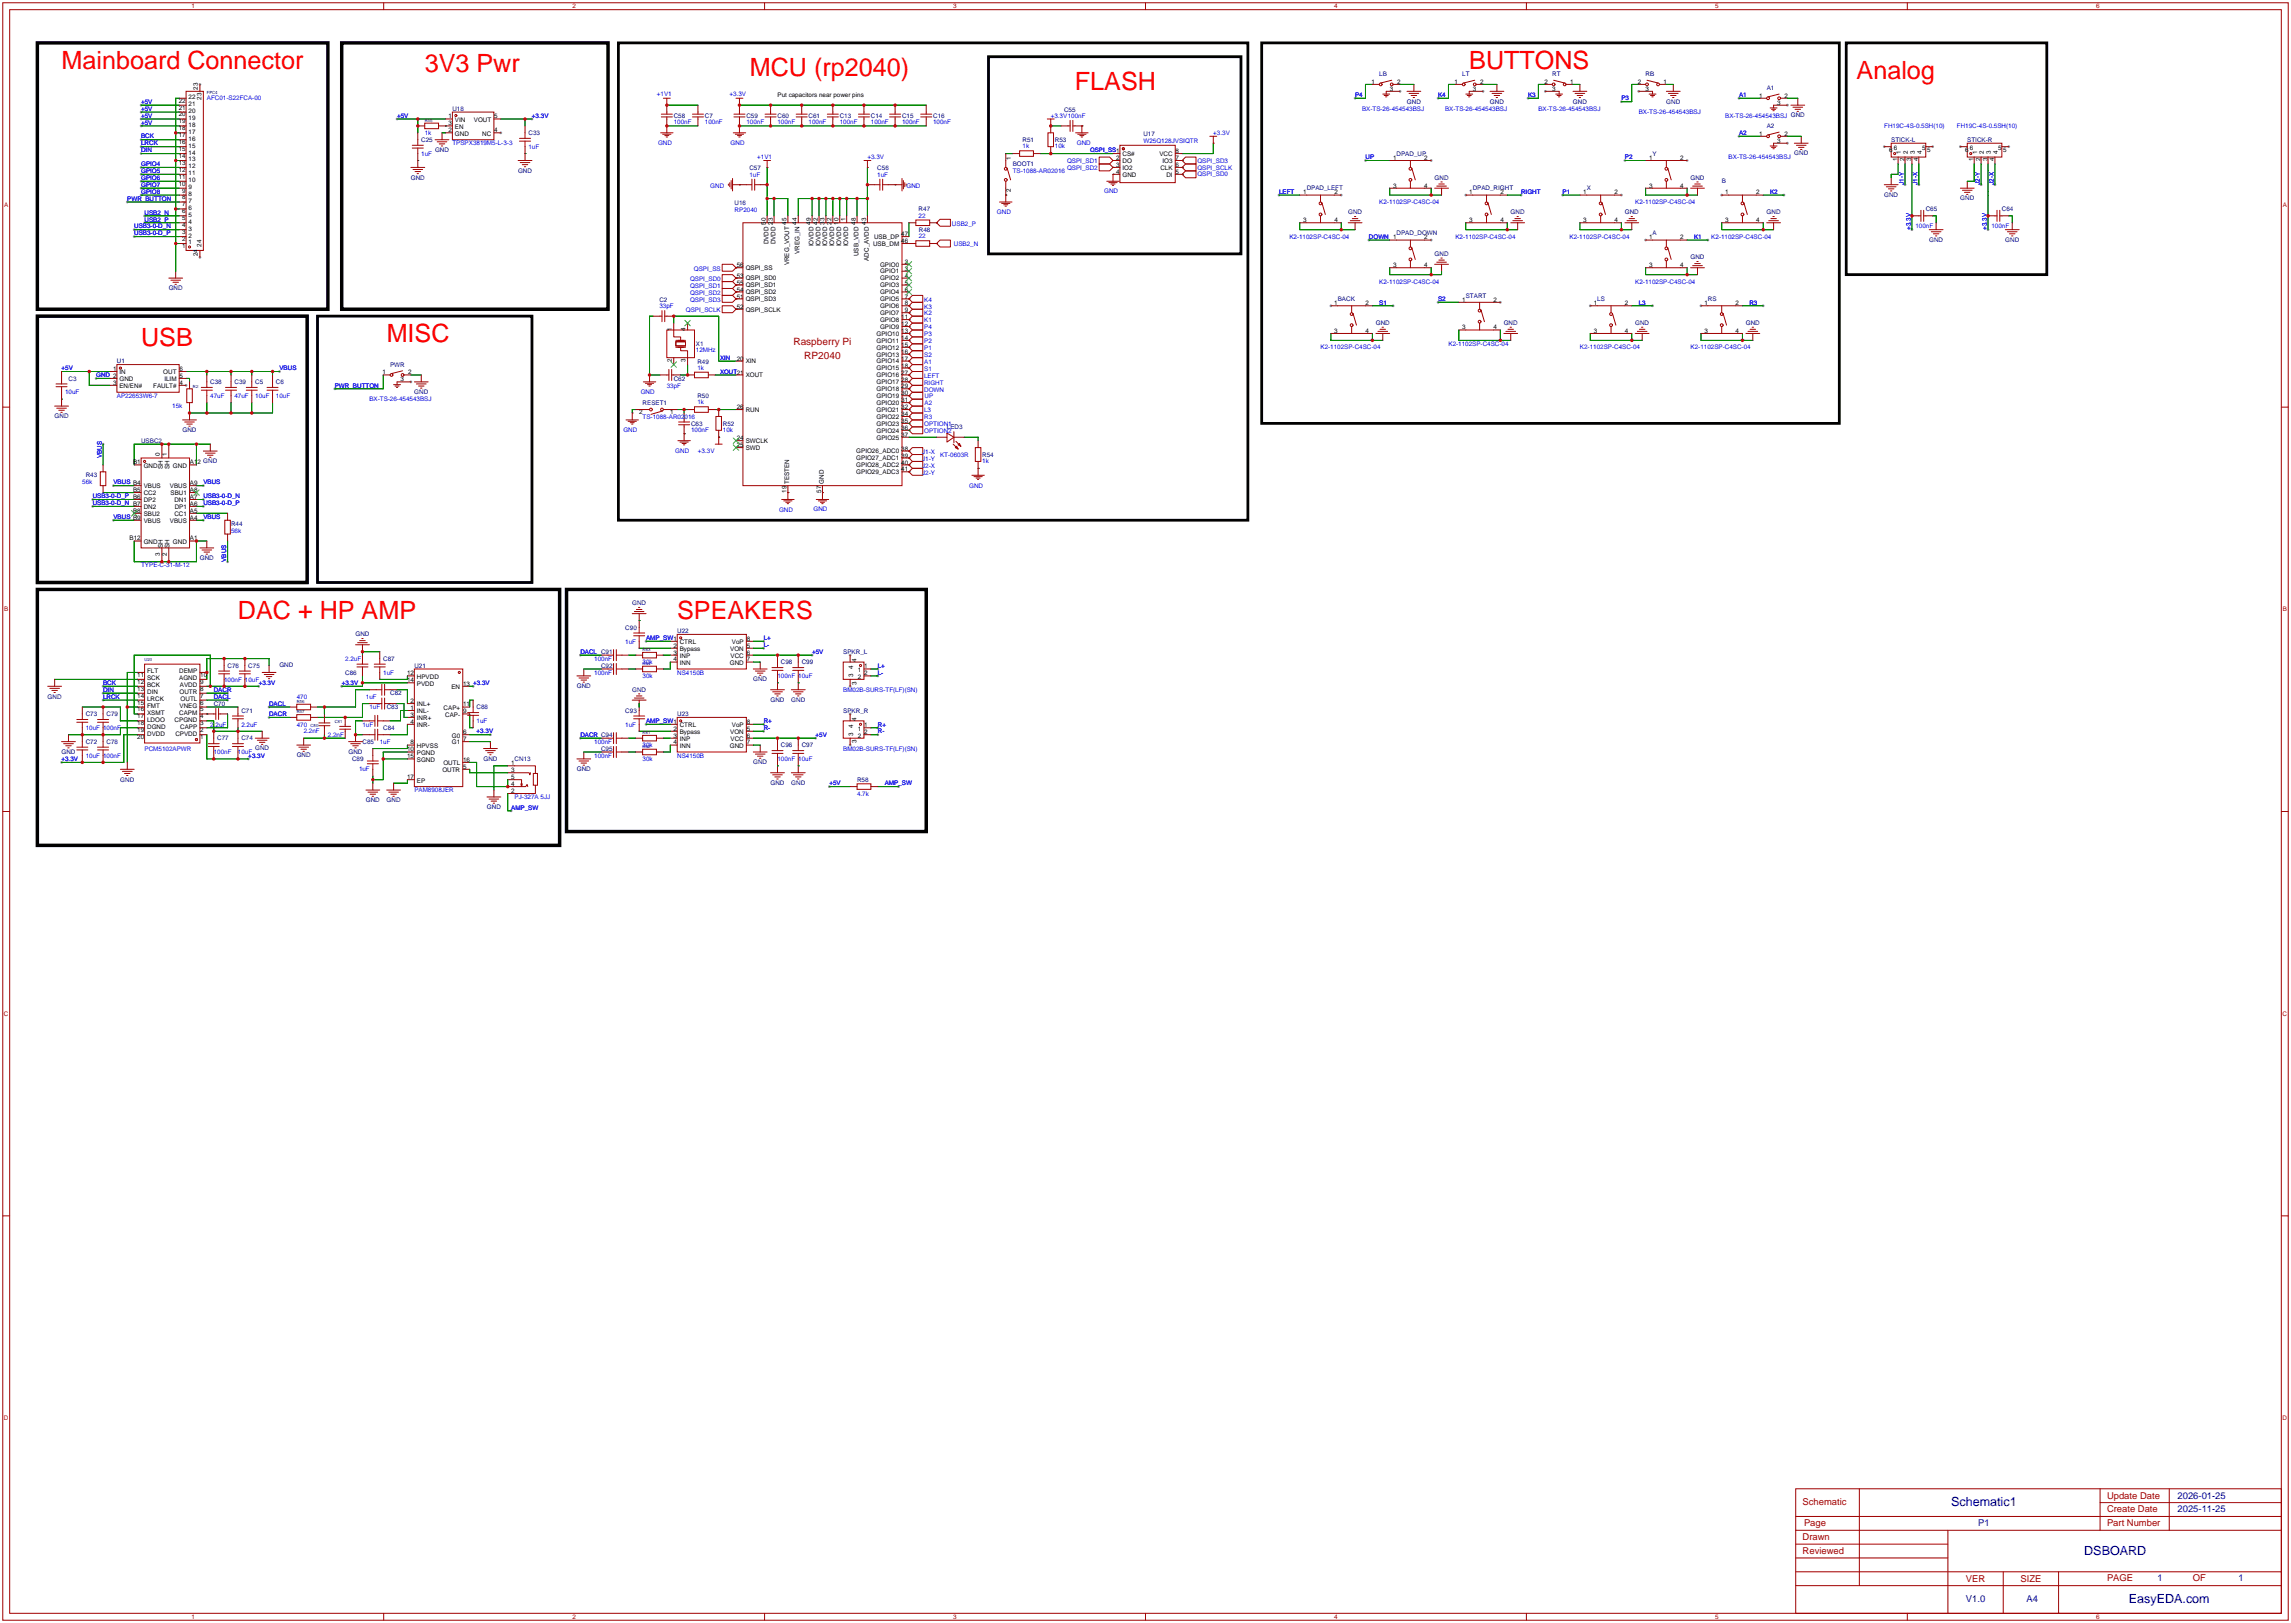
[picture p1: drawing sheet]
<svg xmlns="http://www.w3.org/2000/svg" width="841mm" height="596mm" viewBox="0 0 841 596" stroke-linecap="round" stroke-linejoin="round" font-family="sans-serif">
<defs><g id="words">
<g font-size="9.2" fill="#f00">
<text x="22.6" y="25.3">Mainboard Connector</text>
<text x="156" y="26.6">3V3 Pwr</text>
<text x="275.3" y="27.9">MCU (rp2040)</text>
<text x="539.5" y="25.3">BUTTONS</text>
<text x="681.7" y="29.1">Analog</text>
<text x="394.7" y="32.9">FLASH</text>
<text x="142" y="125.7">MISC</text>
<text x="51.8" y="126.9">USB</text>
<text x="87.4" y="227.3">DAC + HP AMP</text>
<text x="248.7" y="227.3">SPEAKERS</text>
</g>
<g font-size="4.6" fill="#000080">
<text x="716.4" y="553.1">Schematic1</text>
<text x="765.3" y="570.9">DSBOARD</text>
<text x="781.7" y="588.6">EasyEDA.com</text>
</g>
<g font-size="3.7" fill="#a00000">
<text x="291.3" y="126.8">Raspberry Pi</text>
<text x="295.3" y="131.9">RP2040</text>
</g>
<g font-size="3.5" fill="#a00000">
<text x="773.7" y="550.2">Update Date</text>
<text x="661.9" y="552.7">Schematic</text>
<text x="773.7" y="555.3">Create Date</text>
<text x="662.4" y="560.3">Page</text>
<text x="773.7" y="560.3">Part Number</text>
<text x="661.9" y="565.4">Drawn</text>
<text x="661.9" y="570.5">Reviewed</text>
<text x="721.9" y="580.7">VER</text>
<text x="741.9" y="580.7">SIZE</text>
<text x="773.7" y="580.4">PAGE</text>
<text x="805.2" y="580.4">OF</text>
</g>
<g font-size="3.5" fill="#000080">
<text x="799.6" y="550.2">2026-01-25</text>
<text x="799.6" y="555.3">2025-11-25</text>
<text x="726.4" y="560.3">P1</text>
<text x="792.3" y="580.4">1</text>
<text x="822" y="580.4">1</text>
<text x="721.9" y="588.3">V1.0</text>
<text x="744.1" y="588.3">A4</text>
</g>
<g font-size="2.3" fill="#a00000">
<text x="70.3" y="3">1</text>
<text x="210.2" y="3">2</text>
<text x="350" y="3">3</text>
<text x="489.9" y="3">4</text>
<text x="629.8" y="3">5</text>
<text x="769.7" y="3">6</text>
<text x="1.5" y="75.9">A</text>
<text x="838.2" y="75.9">A</text>
<text x="1.5" y="224.4">B</text>
<text x="838.2" y="224.4">B</text>
<text x="1.5" y="372.9">C</text>
<text x="838.1" y="372.9">C</text>
<text x="1.5" y="521.3">D</text>
<text x="838.1" y="521.3">D</text>
<text x="70.3" y="594.3">1</text>
<text x="210.2" y="594.3">2</text>
<text x="350" y="594.3">3</text>
<text x="489.9" y="594.3">4</text>
<text x="629.8" y="594.3">5</text>
<text x="769.7" y="594.3">6</text>
</g>
<g font-size="2.3" fill="#000080">
<text x="506.5" y="28">LB</text>
<text x="537" y="28">LT</text>
<text x="570" y="28">RT</text>
<text x="604.3" y="28">RB</text>
<text x="648.7" y="33.1">A1</text>
<text x="166.1" y="40.7">U18</text>
<text x="390.7" y="41">C55</text>
<text x="516.6" y="38">GND</text>
<text x="547.1" y="38">GND</text>
<text x="577.6" y="38">GND</text>
<text x="611.9" y="38">GND</text>
<text x="247.4" y="43.2">C58</text>
<text x="258.8" y="43.2">C7</text>
<text x="274.1" y="43.2">C59</text>
<text x="285.5" y="43.2">C60</text>
<text x="296.9" y="43.2">C61</text>
<text x="308.4" y="43.2">C13</text>
<text x="319.8" y="43.2">C14</text>
<text x="331.2" y="43.2">C15</text>
<text x="342.6" y="43.2">C16</text>
<text x="648.7" y="47">A2</text>
<text x="154.7" y="52.1">C25</text>
<text x="194.1" y="49.6">C33</text>
<text x="375.5" y="52.2">R51</text>
<text x="387.3" y="52.1">R53</text>
<text x="419.9" y="49.9">U17</text>
<text x="694.4" y="52.1">STICK-L</text>
<text x="722.4" y="52.1">STICK-R</text>
<text x="159.7" y="55.8">GND</text>
<text x="512.8" y="57.2">DPAD_UP</text>
<text x="606.8" y="57.2">Y</text>
<text x="658.9" y="57.1">GND</text>
<text x="150.9" y="66">GND</text>
<text x="190.2" y="63.4">GND</text>
<text x="275.2" y="62.6">C57</text>
<text x="322.1" y="62.6">C56</text>
<text x="371.9" y="61">BOOT1</text>
<text x="526.8" y="66">GND</text>
<text x="620.8" y="66">GND</text>
<text x="479.8" y="69.9">DPAD_LEFT</text>
<text x="540.8" y="69.9">DPAD_RIGHT</text>
<text x="582.7" y="69.9">X</text>
<text x="632.2" y="67.4">B</text>
<text x="269.7" y="75.4">U16</text>
<text x="337.3" y="77.6">R47</text>
<text x="691.9" y="72.3">GND</text>
<text x="707.1" y="77.5">C65</text>
<text x="719.8" y="73.6">GND</text>
<text x="735.1" y="77.5">C64</text>
<text x="495" y="78.7">GND</text>
<text x="554.7" y="78.7">GND</text>
<text x="596.6" y="78.7">GND</text>
<text x="648.7" y="78.7">GND</text>
<text x="337.4" y="85.2">R48</text>
<text x="512.8" y="86.4">DPAD_DOWN</text>
<text x="606.8" y="86.4">A</text>
<text x="708.4" y="88.8">GND</text>
<text x="736.3" y="88.8">GND</text>
<text x="526.8" y="93.9">GND</text>
<text x="620.8" y="95.2">GND</text>
<text x="62" y="106.6">GND</text>
<text x="242.1" y="110.9">C2</text>
<text x="491.2" y="110.5">BACK</text>
<text x="538.2" y="109.3">START</text>
<text x="586.5" y="110.5">LS</text>
<text x="627.1" y="110.5">RS</text>
<text x="505.2" y="119.3">GND</text>
<text x="552.2" y="119.3">GND</text>
<text x="600.4" y="119.3">GND</text>
<text x="641.1" y="119.3">GND</text>
<text x="255.5" y="126.9">X1</text>
<text x="42.9" y="133.4">U1</text>
<text x="143.3" y="134.7">PWR</text>
<text x="256.1" y="133.5">R49</text>
<text x="25.1" y="139.7">C3</text>
<text x="77.2" y="141">C38</text>
<text x="86.1" y="141">C39</text>
<text x="93.7" y="141">C5</text>
<text x="101.3" y="141">C6</text>
<text x="247.4" y="139.7">C62</text>
<text x="152.1" y="144.7">GND</text>
<text x="236" y="148.6">RESET1</text>
<text x="256.1" y="146.2">R50</text>
<text x="20" y="153.6">GND</text>
<text x="67" y="158.7">GND</text>
<text x="253.7" y="156.2">C63</text>
<text x="265.4" y="156.2">R52</text>
<text x="347.7" y="157.5">LED3</text>
<text x="51.8" y="162.6">USBC2</text>
<text x="360.7" y="167.6">R54</text>
<text x="31.5" y="175.3">R43</text>
<text x="84.8" y="193.1">R44</text>
<text x="73.4" y="205.7">GND</text>
<text x="232.1" y="222.2">GND</text>
<text x="130.5" y="233.6">GND</text>
<text x="229.6" y="231.2">C90</text>
<text x="248.7" y="232.5">U22</text>
<text x="83.6" y="245.2">C76</text>
<text x="91.2" y="245.2">C75</text>
<text x="102.6" y="245">GND</text>
<text x="140.7" y="242.6">C87</text>
<text x="152.1" y="245.2">U21</text>
<text x="220.7" y="245.2">C92</text>
<text x="286.8" y="243.9">C98</text>
<text x="294.4" y="243.9">C99</text>
<text x="309.6" y="240.1">SPKR_L</text>
<text x="126.7" y="247.7">C86</text>
<text x="276.6" y="250.1">GND</text>
<text x="17.5" y="256.5">GND</text>
<text x="143.3" y="255.3">C82</text>
<text x="211.8" y="252.7">GND</text>
<text x="232.1" y="253.9">GND</text>
<text x="282.9" y="257.7">GND</text>
<text x="290.6" y="257.7">GND</text>
<text x="31.5" y="262.9">C73</text>
<text x="39.1" y="262.9">C79</text>
<text x="78.5" y="259.1">C70</text>
<text x="88.6" y="261.7">C71</text>
<text x="142" y="260.4">C83</text>
<text x="175" y="260.4">C88</text>
<text x="229.6" y="261.7">C93</text>
<text x="248.7" y="262.9">U23</text>
<text x="309.6" y="261.7">SPKR_R</text>
<text x="140.7" y="268">C84</text>
<text x="31.5" y="273.1">C72</text>
<text x="39.1" y="273.1">C78</text>
<text x="79.8" y="271.8">C77</text>
<text x="88.6" y="271.8">C74</text>
<text x="93.7" y="275.5">GND</text>
<text x="133.1" y="273.1">C85</text>
<text x="220.7" y="275.6">C95</text>
<text x="286.8" y="274.4">C96</text>
<text x="294.4" y="274.4">C97</text>
<text x="22.6" y="276.8">GND</text>
<text x="108.9" y="278.1">GND</text>
<text x="128" y="276.8">GND</text>
<text x="129.3" y="279.4">C89</text>
<text x="177.5" y="279.3">GND</text>
<text x="189" y="279.4">CN13</text>
<text x="276.6" y="280.6">GND</text>
<text x="44.2" y="286.9">GND</text>
<text x="211.8" y="283.1">GND</text>
<text x="314.7" y="287.1">R58</text>
<text x="282.9" y="288.2">GND</text>
<text x="290.6" y="288.2">GND</text>
<text x="134.3" y="294.6">GND</text>
<text x="142" y="294.6">GND</text>
<text x="178.8" y="297.1">GND</text>
</g>
<g font-size="2.3">
<text x="72.7" y="32.9" transform="rotate(-90 72.7 32.9)">23</text>
<text x="285.5" y="35.6">Put capacitors near power pins</text>
<text x="503.7" y="30.8">1</text>
<text x="510.3" y="33.3">3</text>
<text x="513.1" y="30.8">2</text>
<text x="534.1" y="30.8">1</text>
<text x="540.8" y="33.3">3</text>
<text x="543.6" y="30.8">2</text>
<text x="567.2" y="30.8">2</text>
<text x="570" y="33.3">3</text>
<text x="576.6" y="30.8">1</text>
<text x="601.5" y="30.8">2</text>
<text x="604.3" y="33.3">3</text>
<text x="610.9" y="30.8">1</text>
<text x="645.9" y="35.8">1</text>
<text x="655.3" y="35.8">2</text>
<text x="65.6" y="40.2">21</text>
<text x="65.6" y="37.7">22</text>
<text x="69.3" y="41.5">20</text>
<text x="69.3" y="39">21</text>
<text x="69.3" y="36.4">22</text>
<text x="74" y="36.5" transform="rotate(-90 74 36.5)">23</text>
<text x="652.5" y="38.4">3</text>
<text x="65.6" y="47.8">18</text>
<text x="65.6" y="45.3">19</text>
<text x="65.6" y="42.8">20</text>
<text x="69.3" y="46.6">18</text>
<text x="69.3" y="44">19</text>
<text x="164.7" y="46">3</text>
<text x="164.7" y="43.5">1</text>
<text x="167.1" y="47.3">EN</text>
<text x="167.1" y="44.7">VIN</text>
<text x="174" y="44.7">VOUT</text>
<text x="181.5" y="43.5">5</text>
<text x="65.6" y="52.9">16</text>
<text x="65.6" y="50.4">17</text>
<text x="69.3" y="51.7">16</text>
<text x="69.3" y="49.1">17</text>
<text x="164.7" y="48.5">2</text>
<text x="167.1" y="49.8">GND</text>
<text x="177.1" y="49.8">NC</text>
<text x="181.5" y="48.5">4</text>
<text x="645.9" y="49.8">1</text>
<text x="652.5" y="52.3">3</text>
<text x="655.3" y="49.8">2</text>
<text x="65.6" y="58">14</text>
<text x="65.6" y="55.5">15</text>
<text x="69.3" y="59.3">13</text>
<text x="69.3" y="56.7">14</text>
<text x="69.3" y="54.2">15</text>
<text x="371.2" y="58.7" transform="rotate(-90 371.2 58.7)">1</text>
<text x="409.8" y="58.7">2</text>
<text x="412.2" y="57.4">CS#</text>
<text x="412.2" y="60">DO</text>
<text x="425.7" y="57.4">VCC</text>
<text x="426.9" y="60">IO3</text>
<text x="431.7" y="58.7">7</text>
<text x="431.7" y="56.2">8</text>
<text x="511.5" y="58.7">1</text>
<text x="523" y="58.7">2</text>
<text x="605.5" y="58.7">1</text>
<text x="617" y="58.7">2</text>
<text x="693.6" y="56">6</text>
<text x="695.4" y="54.9">6</text>
<text x="696.7" y="59.1" transform="rotate(-90 696.7 59.1)">1</text>
<text x="698" y="56.7" transform="rotate(-90 698 56.7)">1</text>
<text x="699.3" y="59.1" transform="rotate(-90 699.3 59.1)">2</text>
<text x="700.6" y="56.7" transform="rotate(-90 700.6 56.7)">2</text>
<text x="701.8" y="59.1" transform="rotate(-90 701.8 59.1)">3</text>
<text x="703.1" y="56.7" transform="rotate(-90 703.1 56.7)">3</text>
<text x="704.4" y="59.1" transform="rotate(-90 704.4 59.1)">4</text>
<text x="705.6" y="56.7" transform="rotate(-90 705.6 56.7)">4</text>
<text x="705.8" y="54.9">5</text>
<text x="707.6" y="56">5</text>
<text x="721.6" y="56">6</text>
<text x="723.4" y="54.9">6</text>
<text x="724.7" y="59.1" transform="rotate(-90 724.7 59.1)">1</text>
<text x="726" y="56.7" transform="rotate(-90 726 56.7)">1</text>
<text x="727.2" y="59.1" transform="rotate(-90 727.2 59.1)">2</text>
<text x="728.5" y="56.7" transform="rotate(-90 728.5 56.7)">2</text>
<text x="729.8" y="59.1" transform="rotate(-90 729.8 59.1)">3</text>
<text x="731" y="56.7" transform="rotate(-90 731 56.7)">3</text>
<text x="732.3" y="59.1" transform="rotate(-90 732.3 59.1)">4</text>
<text x="733.6" y="56.7" transform="rotate(-90 733.6 56.7)">4</text>
<text x="733.8" y="54.9">5</text>
<text x="735.6" y="56">5</text>
<text x="65.6" y="65.6">11</text>
<text x="65.6" y="63.1">12</text>
<text x="65.6" y="60.5">13</text>
<text x="69.3" y="64.4">11</text>
<text x="69.3" y="61.8">12</text>
<text x="409.8" y="61.2">3</text>
<text x="409.8" y="63.8">4</text>
<text x="412.2" y="62.5">IO2</text>
<text x="412.2" y="65">GND</text>
<text x="426.1" y="62.5">CLK</text>
<text x="428.3" y="65">DI</text>
<text x="431.7" y="63.8">5</text>
<text x="431.7" y="61.2">6</text>
<text x="65.6" y="68.2">10</text>
<text x="66.9" y="70.7">9</text>
<text x="69.3" y="72">8</text>
<text x="69.3" y="69.4">9</text>
<text x="69.3" y="66.9">10</text>
<text x="371.2" y="70.4" transform="rotate(-90 371.2 70.4)">2</text>
<text x="478.5" y="71.4">1</text>
<text x="490" y="71.4">2</text>
<text x="511.5" y="68.9">3</text>
<text x="523" y="68.9">4</text>
<text x="539.5" y="71.4">1</text>
<text x="550.9" y="71.4">2</text>
<text x="581.4" y="71.4">1</text>
<text x="592.8" y="71.4">2</text>
<text x="605.5" y="68.9">3</text>
<text x="617" y="68.9">4</text>
<text x="633.5" y="71.4">1</text>
<text x="644.9" y="71.4">2</text>
<text x="66.9" y="75.8">7</text>
<text x="66.9" y="73.2">8</text>
<text x="69.3" y="77.1">6</text>
<text x="69.3" y="74.5">7</text>
<text x="66.9" y="83.4">4</text>
<text x="66.9" y="80.9">5</text>
<text x="66.9" y="78.3">6</text>
<text x="69.3" y="82.1">4</text>
<text x="69.3" y="79.6">5</text>
<text x="281.2" y="82.4" transform="rotate(-90 281.2 82.4)">50</text>
<text x="283.7" y="82.4" transform="rotate(-90 283.7 82.4)">23</text>
<text x="288.8" y="82.4" transform="rotate(-90 288.8 82.4)">45</text>
<text x="292.6" y="82.4" transform="rotate(-90 292.6 82.4)">44</text>
<text x="297.7" y="82.4" transform="rotate(-90 297.7 82.4)">49</text>
<text x="300.2" y="82.4" transform="rotate(-90 300.2 82.4)">42</text>
<text x="302.8" y="82.4" transform="rotate(-90 302.8 82.4)">33</text>
<text x="305.3" y="82.4" transform="rotate(-90 305.3 82.4)">22</text>
<text x="307.9" y="82.4" transform="rotate(-90 307.9 82.4)">10</text>
<text x="310.4" y="81.1" transform="rotate(-90 310.4 81.1)">1</text>
<text x="314.2" y="82.4" transform="rotate(-90 314.2 82.4)">48</text>
<text x="318" y="82.4" transform="rotate(-90 318 82.4)">43</text>
<text x="478.5" y="81.6">3</text>
<text x="490" y="81.6">4</text>
<text x="539.5" y="81.6">3</text>
<text x="550.9" y="81.6">4</text>
<text x="581.4" y="81.6">3</text>
<text x="592.8" y="81.6">4</text>
<text x="633.5" y="81.6">3</text>
<text x="644.9" y="81.6">4</text>
<text x="66.9" y="88.5">2</text>
<text x="66.9" y="85.9">3</text>
<text x="69.3" y="89.8">1</text>
<text x="69.3" y="87.2">2</text>
<text x="69.3" y="84.7">3</text>
<text x="282.2" y="89.7" transform="rotate(-90 282.2 89.7)">DVDD</text>
<text x="284.7" y="89.7" transform="rotate(-90 284.7 89.7)">DVDD</text>
<text x="321" y="87.7">USB_DP</text>
<text x="330.9" y="86.7">47</text>
<text x="330.9" y="89.3">46</text>
<text x="523" y="87.9">2</text>
<text x="605.5" y="87.9">1</text>
<text x="617" y="87.9">2</text>
<text x="66.9" y="91">1</text>
<text x="72.7" y="94.2" transform="rotate(-90 72.7 94.2)">24</text>
<text x="74" y="90.5" transform="rotate(-90 74 90.5)">24</text>
<text x="293.6" y="93.3" transform="rotate(-90 293.6 93.3)">VREG_IN</text>
<text x="298.7" y="90.5" transform="rotate(-90 298.7 90.5)">IOVDD</text>
<text x="301.2" y="90.5" transform="rotate(-90 301.2 90.5)">IOVDD</text>
<text x="303.8" y="90.5" transform="rotate(-90 303.8 90.5)">IOVDD</text>
<text x="306.3" y="90.5" transform="rotate(-90 306.3 90.5)">IOVDD</text>
<text x="308.8" y="90.5" transform="rotate(-90 308.8 90.5)">IOVDD</text>
<text x="311.4" y="90.5" transform="rotate(-90 311.4 90.5)">IOVDD</text>
<text x="315.2" y="94.1" transform="rotate(-90 315.2 94.1)">USB_VDD</text>
<text x="319" y="95.7" transform="rotate(-90 319 95.7)">ADC_AVDD</text>
<text x="320.6" y="90.3">USB_DM</text>
<text x="270.5" y="98.2">56</text>
<text x="270.5" y="102">53</text>
<text x="273.8" y="99.1">QSPI_SS</text>
<text x="289.8" y="97.4" transform="rotate(-90 289.8 97.4)">VREG_VOUT</text>
<text x="323.1" y="100.4">GPIO1</text>
<text x="323.1" y="97.9">GPIO0</text>
<text x="332.2" y="102">4</text>
<text x="332.2" y="99.4">3</text>
<text x="332.2" y="96.9">2</text>
<text x="511.5" y="98.1">3</text>
<text x="523" y="98.1">4</text>
<text x="605.5" y="98.1">3</text>
<text x="617" y="98.1">4</text>
<text x="270.5" y="104.5">55</text>
<text x="270.5" y="107.1">54</text>
<text x="273.8" y="105.5">QSPI_SD1</text>
<text x="273.8" y="103">QSPI_SD0</text>
<text x="323.1" y="105.5">GPIO3</text>
<text x="323.1" y="103">GPIO2</text>
<text x="332.2" y="107.1">6</text>
<text x="332.2" y="104.5">5</text>
<text x="270.5" y="113.4">52</text>
<text x="270.5" y="109.6">51</text>
<text x="273.8" y="108">QSPI_SD2</text>
<text x="273.8" y="110.6">QSPI_SD3</text>
<text x="323.1" y="113.1">GPIO6</text>
<text x="323.1" y="110.6">GPIO5</text>
<text x="323.1" y="108">GPIO4</text>
<text x="332.2" y="112.1">8</text>
<text x="332.2" y="109.6">7</text>
<text x="490" y="112">1</text>
<text x="501.4" y="112">2</text>
<text x="536.9" y="110.8">1</text>
<text x="548.4" y="110.8">2</text>
<text x="585.2" y="112">1</text>
<text x="596.6" y="112">2</text>
<text x="625.8" y="112">1</text>
<text x="637.3" y="112">2</text>
<text x="273.8" y="114.4">QSPI_SCLK</text>
<text x="323.1" y="115.7">GPIO7</text>
<text x="323.1" y="118.2">GPIO8</text>
<text x="330.9" y="119.8">12</text>
<text x="330.9" y="117.2">11</text>
<text x="332.2" y="114.7">9</text>
<text x="246.7" y="121.6" transform="rotate(-90 246.7 121.6)">1</text>
<text x="251.8" y="121.6" transform="rotate(-90 251.8 121.6)">4</text>
<text x="321.9" y="125.8">GPIO11</text>
<text x="321.9" y="123.3">GPIO10</text>
<text x="323.1" y="120.7">GPIO9</text>
<text x="330.9" y="124.8">14</text>
<text x="330.9" y="122.3">13</text>
<text x="490" y="122.2">3</text>
<text x="501.4" y="122.2">4</text>
<text x="536.9" y="120.9">3</text>
<text x="548.4" y="120.9">4</text>
<text x="585.2" y="122.2">3</text>
<text x="596.6" y="122.2">4</text>
<text x="625.8" y="122.2">3</text>
<text x="637.3" y="122.2">4</text>
<text x="321.9" y="130.9">GPIO13</text>
<text x="321.9" y="128.4">GPIO12</text>
<text x="330.9" y="129.9">16</text>
<text x="330.9" y="127.4">15</text>
<text x="41.5" y="136.2">1</text>
<text x="43.9" y="137.4">IN</text>
<text x="60" y="137.4">OUT</text>
<text x="65.9" y="136.2">6</text>
<text x="140.4" y="137.4">1</text>
<text x="149.9" y="137.4">2</text>
<text x="246.7" y="133.1" transform="rotate(-90 246.7 133.1)">2</text>
<text x="251.8" y="133.1" transform="rotate(-90 251.8 133.1)">3</text>
<text x="270.5" y="132.5">20</text>
<text x="273.8" y="133.4">XIN</text>
<text x="321.9" y="136">GPIO15</text>
<text x="321.9" y="133.4">GPIO14</text>
<text x="330.9" y="137.5">27</text>
<text x="330.9" y="135">18</text>
<text x="330.9" y="132.5">17</text>
<text x="41.5" y="141.2">3</text>
<text x="43.9" y="140">GND</text>
<text x="43.9" y="142.5">EN/EN#</text>
<text x="56.3" y="142.5">FAULT#</text>
<text x="60.4" y="140">ILIM</text>
<text x="65.9" y="141.2">4</text>
<text x="65.9" y="138.7">5</text>
<text x="147.1" y="140">3</text>
<text x="273.8" y="138.5">XOUT</text>
<text x="321.9" y="143.6">GPIO18</text>
<text x="321.9" y="141.1">GPIO17</text>
<text x="321.9" y="138.5">GPIO16</text>
<text x="330.9" y="142.6">29</text>
<text x="330.9" y="140.1">28</text>
<text x="321.9" y="148.7">GPIO20</text>
<text x="321.9" y="146.1">GPIO19</text>
<text x="330.9" y="147.7">31</text>
<text x="330.9" y="145.2">30</text>
<text x="234.7" y="152">2</text>
<text x="246.1" y="152">1</text>
<text x="270.5" y="150.2">26</text>
<text x="273.8" y="151.2">RUN</text>
<text x="321.9" y="153.8">GPIO22</text>
<text x="321.9" y="151.2">GPIO21</text>
<text x="330.9" y="155.3">35</text>
<text x="330.9" y="152.8">34</text>
<text x="330.9" y="150.2">32</text>
<text x="270.5" y="161.7">24</text>
<text x="321.9" y="161.4">GPIO25</text>
<text x="321.9" y="158.8">GPIO24</text>
<text x="321.9" y="156.3">GPIO23</text>
<text x="330.9" y="160.4">37</text>
<text x="330.9" y="157.9">36</text>
<text x="58.7" y="167.4" transform="rotate(-90 58.7 167.4)">0</text>
<text x="61.3" y="167.4" transform="rotate(-90 61.3 167.4)">1</text>
<text x="270.5" y="164.2">25</text>
<text x="273.8" y="165.2">SWD</text>
<text x="273.8" y="162.6">SWCLK</text>
<text x="314.4" y="166.5">GPIO26_ADC0</text>
<text x="330.9" y="165.5">38</text>
<text x="48.9" y="170.5">B1</text>
<text x="52.8" y="171.7">GND</text>
<text x="59.7" y="172.3" transform="rotate(-90 59.7 172.3)">SH</text>
<text x="62.3" y="172.3" transform="rotate(-90 62.3 172.3)">SH</text>
<text x="63.5" y="171.7">GND</text>
<text x="69.7" y="170.5">A12 GND</text>
<text x="314.4" y="171.5">GPIO28_ADC2</text>
<text x="314.4" y="169">GPIO27_ADC1</text>
<text x="330.9" y="173.1">41</text>
<text x="330.9" y="170.6">40</text>
<text x="330.9" y="168">39</text>
<text x="52.8" y="179.3">VBUS</text>
<text x="62.4" y="179.3">VBUS</text>
<text x="69.7" y="178.1">A9</text>
<text x="289.8" y="177.6" transform="rotate(-90 289.8 177.6)">TESTEN</text>
<text x="302.5" y="177.6" transform="rotate(-90 302.5 177.6)">GND</text>
<text x="314.4" y="174.1">GPIO29_ADC3</text>
<text x="48.9" y="180.6">B5</text>
<text x="52.8" y="181.9">CC2</text>
<text x="52.8" y="184.4">DP2</text>
<text x="62.6" y="181.9">SBU1</text>
<text x="64" y="184.4">DN1</text>
<text x="69.7" y="185.7">A6</text>
<text x="69.7" y="183.2">A7</text>
<text x="69.7" y="180.6">A8</text>
<text x="288.8" y="181" transform="rotate(-90 288.8 181)">19</text>
<text x="301.5" y="181" transform="rotate(-90 301.5 181)">57</text>
<text x="48.9" y="188.2">B8</text>
<text x="52.8" y="187">DN2</text>
<text x="52.8" y="189.5">SBU2</text>
<text x="64" y="189.5">CC1</text>
<text x="64.2" y="187">DP1</text>
<text x="69.7" y="190.8">A4</text>
<text x="69.7" y="188.2">A5</text>
<text x="52.8" y="192">VBUS</text>
<text x="62.4" y="192">VBUS</text>
<text x="47.6" y="198.4">B12</text>
<text x="52.8" y="199.7">GND</text>
<text x="59.7" y="201.1" transform="rotate(-90 59.7 201.1)">SH</text>
<text x="62.3" y="201.1" transform="rotate(-90 62.3 201.1)">SH</text>
<text x="63.5" y="199.7">GND</text>
<text x="69.7" y="198.4">A1</text>
<text x="58.7" y="204.2" transform="rotate(-90 58.7 204.2)">3</text>
<text x="61.3" y="204.2" transform="rotate(-90 61.3 204.2)">2</text>
<text x="247.3" y="237.8">2</text>
<text x="249.6" y="236.5">CTRL</text>
<text x="249.6" y="239">Bypass</text>
<text x="268.1" y="239">VON</text>
<text x="268.8" y="236.5">VoP</text>
<text x="274.2" y="237.8">5</text>
<text x="274.2" y="235.2">8</text>
<text x="247.3" y="240.3">3</text>
<text x="247.3" y="242.8">4</text>
<text x="249.6" y="241.6">INP</text>
<text x="249.6" y="244.1">INN</text>
<text x="268" y="244.1">GND</text>
<text x="268.3" y="241.6">VCC</text>
<text x="274.2" y="240.3">6</text>
<text x="274.2" y="242.8">7</text>
<text x="313.2" y="245.8" transform="rotate(-90 313.2 245.8)">4</text>
<text x="314.5" y="243.2" transform="rotate(-90 314.5 243.2)">4</text>
<text x="317.4" y="245.4">1</text>
<text x="50.4" y="248.5">11</text>
<text x="50.4" y="251">12</text>
<text x="54" y="247.2">FLT</text>
<text x="54" y="249.8">SCK</text>
<text x="65.8" y="249.8">AGND</text>
<text x="65.8" y="247.2">DEMP</text>
<text x="73.5" y="251">9</text>
<text x="73.5" y="248.5">10</text>
<text x="149.5" y="250.5">14</text>
<text x="149.5" y="247.9">12</text>
<text x="153.1" y="251.7">PVDD</text>
<text x="153.1" y="249.2">HPVDD</text>
<text x="170.1" y="251.7">13 +3.3V</text>
<text x="313.2" y="248.7" transform="rotate(-90 313.2 248.7)">3</text>
<text x="314.5" y="251.3" transform="rotate(-90 314.5 251.3)">3</text>
<text x="315" y="246.7">1</text>
<text x="315" y="249.2">2</text>
<text x="317.4" y="247.9">2</text>
<text x="50.4" y="253.6">13</text>
<text x="50.4" y="256.1">14</text>
<text x="54" y="252.3">BCK</text>
<text x="54" y="254.9">DIN</text>
<text x="54" y="257.4">LRCK</text>
<text x="65.9" y="254.9">OUTR</text>
<text x="66.1" y="252.3">AVDD</text>
<text x="66.3" y="257.4">OUTL</text>
<text x="73.5" y="256.1">7</text>
<text x="73.5" y="253.6">8</text>
<text x="165.8" y="253">EN</text>
<text x="50.4" y="258.7">15</text>
<text x="50.4" y="261.2">16</text>
<text x="50.4" y="263.7">17</text>
<text x="54" y="259.9">FMT</text>
<text x="54" y="262.5">XSMT</text>
<text x="65.8" y="262.5">CAPM</text>
<text x="65.9" y="259.9">VNEG</text>
<text x="73.5" y="263.7">4</text>
<text x="73.5" y="261.2">5</text>
<text x="73.5" y="258.7">6</text>
<text x="150.7" y="263.2">3</text>
<text x="150.7" y="260.6">1</text>
<text x="150.7" y="258.1">2</text>
<text x="153.1" y="261.9">INL-</text>
<text x="153.1" y="259.4">INL+</text>
<text x="162.9" y="260.6">CAP+</text>
<text x="163.5" y="263.2">CAP-</text>
<text x="170.1" y="259.4">11</text>
<text x="170.1" y="261.9">9</text>
<text x="50.4" y="266.3">18</text>
<text x="50.4" y="268.8">19</text>
<text x="54" y="265">LDOO</text>
<text x="54" y="267.6">DGND</text>
<text x="64.1" y="265">CPGND</text>
<text x="66.2" y="267.6">CAPP</text>
<text x="73.5" y="268.8">2</text>
<text x="73.5" y="266.3">3</text>
<text x="150.7" y="265.7">4</text>
<text x="153.1" y="267">INR-</text>
<text x="153.1" y="264.4">INR+</text>
<text x="170.1" y="269.5">6</text>
<text x="247.3" y="268.2">2</text>
<text x="249.6" y="267">CTRL</text>
<text x="249.6" y="269.5">Bypass</text>
<text x="268.1" y="269.5">VON</text>
<text x="268.8" y="267">VoP</text>
<text x="274.2" y="268.2">5</text>
<text x="274.2" y="265.7">8</text>
<text x="313.2" y="267.4" transform="rotate(-90 313.2 267.4)">4</text>
<text x="314.5" y="264.8" transform="rotate(-90 314.5 264.8)">4</text>
<text x="315" y="268.2">1</text>
<text x="317.4" y="267">1</text>
<text x="317.4" y="269.5">2</text>
<text x="50.4" y="271.4">20</text>
<text x="54" y="270.1">DVDD</text>
<text x="64.4" y="270.1">CPVDD</text>
<text x="73.5" y="271.4">1</text>
<text x="149.5" y="275.9">10</text>
<text x="150.7" y="273.3">8</text>
<text x="153.1" y="274.6">HPVSS</text>
<text x="165.9" y="270.8">G0</text>
<text x="165.9" y="273.3">G1</text>
<text x="170.1" y="272.1">7</text>
<text x="247.3" y="270.8">3</text>
<text x="247.3" y="273.3">4</text>
<text x="249.6" y="272.1">INP</text>
<text x="249.6" y="274.6">INN</text>
<text x="268" y="274.6">GND</text>
<text x="268.3" y="272.1">VCC</text>
<text x="274.2" y="270.8">6</text>
<text x="274.2" y="273.3">7</text>
<text x="313.2" y="270.3" transform="rotate(-90 313.2 270.3)">3</text>
<text x="314.5" y="272.9" transform="rotate(-90 314.5 272.9)">3</text>
<text x="315" y="270.8">2</text>
<text x="149.5" y="278.4">15</text>
<text x="153.1" y="279.7">SGND</text>
<text x="153.1" y="277.1">PGND</text>
<text x="162.8" y="280.9">OUTL</text>
<text x="170.1" y="279.7">16</text>
<text x="187.7" y="280.9">1</text>
<text x="149.5" y="286">17</text>
<text x="153.1" y="287.3">EP</text>
<text x="162.4" y="283.5">OUTR</text>
<text x="170.1" y="282.2">5</text>
<text x="187.7" y="286">5</text>
<text x="187.7" y="283.5">3</text>
<text x="187.7" y="288.6">4</text>
<text x="187.7" y="291.1">2</text>
</g>
<g font-size="2.3" fill="#00f">
<text x="241.2" y="35.4">+1V1</text>
<text x="267.9" y="35.4">+3.3V</text>
<text x="497.6" y="35.6">P4</text>
<text x="528.1" y="35.6">K4</text>
<text x="561.1" y="35.6">K3</text>
<text x="638.6" y="35.6">A1</text>
<text x="51.8" y="38.1">+5V</text>
<text x="51.8" y="40.7">+5V</text>
<text x="75.9" y="36.9">AFC01-S22FCA-00</text>
<text x="500.1" y="40.7">BX-TS-26-454543BSJ</text>
<text x="530.6" y="40.7">BX-TS-26-454543BSJ</text>
<text x="564.9" y="40.7">BX-TS-26-454543BSJ</text>
<text x="595.4" y="36.9">P3</text>
<text x="601.7" y="42">BX-TS-26-454543BSJ</text>
<text x="51.8" y="45.8">+5V</text>
<text x="51.8" y="43.2">+5V</text>
<text x="145.8" y="43.2">+5V</text>
<text x="195.3" y="43.2">+3.3V</text>
<text x="247.4" y="45.5">100nF</text>
<text x="258.8" y="45.5">100nF</text>
<text x="274.1" y="45.5">100nF</text>
<text x="285.5" y="45.5">100nF</text>
<text x="296.9" y="45.5">100nF</text>
<text x="308.4" y="45.5">100nF</text>
<text x="319.8" y="45.5">100nF</text>
<text x="331.2" y="45.5">100nF</text>
<text x="342.6" y="45.5">100nF</text>
<text x="385.8" y="43.2">+3.3V100nF</text>
<text x="633.5" y="43.2">BX-TS-26-454543BSJ GND</text>
<text x="691.9" y="47">FH19C-4S-0.5SH(10)</text>
<text x="718.6" y="47">FH19C-4S-0.5SH(10)</text>
<text x="51.8" y="50.8">BCK</text>
<text x="51.8" y="53.4">LRCK</text>
<text x="156" y="49.6">1k</text>
<text x="166.1" y="53.4">TPSPX3819M5-L-3-3</text>
<text x="241.6" y="53.3">GND</text>
<text x="268.3" y="53.3">GND</text>
<text x="395.4" y="53.3">GND</text>
<text x="419.9" y="52.5">W25Q128JVSIQTR</text>
<text x="445.5" y="49.6">+3.3V</text>
<text x="638.6" y="49.6">A2</text>
<text x="51.8" y="55.9">DIN</text>
<text x="154.7" y="57.2">1uF</text>
<text x="194.1" y="54.7">1uF</text>
<text x="278.1" y="58.2">+1V1</text>
<text x="318.5" y="58.5">+3.3V</text>
<text x="375.5" y="54.5">1k</text>
<text x="387.3" y="54.4">10k</text>
<text x="391.8" y="60">QSPI_SD1</text>
<text x="439.7" y="59.7">QSPI_SD3</text>
<text x="501.4" y="58.5">UP</text>
<text x="596.6" y="58.5">P2</text>
<text x="634.7" y="58.5">BX-TS-26-454543BSJ</text>
<text x="51.8" y="61">GPIO4</text>
<text x="51.8" y="63.5">GPIO5</text>
<text x="275.2" y="64.9">1uF</text>
<text x="322.1" y="64.9">1uF</text>
<text x="371.9" y="63.5">TS-1088-AR02016</text>
<text x="391.8" y="62.5">QSPI_SD2</text>
<text x="439.7" y="64.8">QSPI_SD0</text>
<text x="439.7" y="62.3">QSPI_SCLK</text>
<text x="51.8" y="66.1">GPIO6</text>
<text x="51.8" y="68.6">GPIO7</text>
<text x="51.8" y="71.2">GPIO8</text>
<text x="260.8" y="69">GND</text>
<text x="332.9" y="69">GND</text>
<text x="405.4" y="71">GND</text>
<text x="469.6" y="71.2">LEFT</text>
<text x="558.5" y="71.2">RIGHT</text>
<text x="573.8" y="71.2">P1</text>
<text x="650" y="71.2">K2</text>
<text x="699.1" y="67.8" transform="rotate(-90 699.1 67.8)">J1-Y</text>
<text x="704.1" y="67.8" transform="rotate(-90 704.1 67.8)">J1-X</text>
<text x="727" y="67.8" transform="rotate(-90 727 67.8)">J2-Y</text>
<text x="732.1" y="67.8" transform="rotate(-90 732.1 67.8)">J2-X</text>
<text x="46.7" y="73.7">PWR_BUTTON</text>
<text x="269.7" y="77.9">RP2040</text>
<text x="506.5" y="75">K2-1102SP-C4SC-04</text>
<text x="600.5" y="75">K2-1102SP-C4SC-04</text>
<text x="49.3" y="83.9">USB3-0-D_N</text>
<text x="53.1" y="78.8">USB2_N</text>
<text x="53.1" y="81.3">USB2_P</text>
<text x="337.3" y="79.9">22</text>
<text x="349.6" y="82.8">USB2_P</text>
<text x="366.1" y="78.7">GND</text>
<text x="703.3" y="83.9">100nF</text>
<text x="731.3" y="83.9">100nF</text>
<text x="49.3" y="86.4">USB3-0-D_P</text>
<text x="337.4" y="87.5">22</text>
<text x="473.5" y="87.7">K2-1102SP-C4SC-04</text>
<text x="502.7" y="87.7">DOWN 1</text>
<text x="534.4" y="87.7">K2-1102SP-C4SC-04</text>
<text x="576.3" y="87.7">K2-1102SP-C4SC-04</text>
<text x="622" y="87.7">K1</text>
<text x="628.4" y="87.7">K2-1102SP-C4SC-04</text>
<text x="701.6" y="84.3" transform="rotate(-90 701.6 84.3)">+3.3V</text>
<text x="729.5" y="84.3" transform="rotate(-90 729.5 84.3)">+3.3V</text>
<text x="350.3" y="90.2">USB2_N</text>
<text x="254.8" y="99.3">QSPI_SS</text>
<text x="253.4" y="105.7">QSPI_SD1</text>
<text x="253.4" y="103.1">QSPI_SD0</text>
<text x="506.5" y="104.2">K2-1102SP-C4SC-04</text>
<text x="600.5" y="104.2">K2-1102SP-C4SC-04</text>
<text x="242.1" y="113.2">33pF</text>
<text x="253.4" y="110.8">QSPI_SD3</text>
<text x="253.4" y="108.2">QSPI_SD2</text>
<text x="339.3" y="113.3">K3</text>
<text x="339.3" y="110.8">K4</text>
<text x="506.5" y="111.8">S1</text>
<text x="528.1" y="110.5">S2</text>
<text x="601.7" y="111.8">L3</text>
<text x="642.4" y="111.8">R3</text>
<text x="251.8" y="114.6">QSPI_SCLK</text>
<text x="339.3" y="118.4">K1</text>
<text x="339.3" y="115.8">K2</text>
<text x="339.3" y="126">P2</text>
<text x="339.3" y="123.5">P3</text>
<text x="339.3" y="120.9">P4</text>
<text x="255.5" y="129.2">12MHz</text>
<text x="339.3" y="131.1">S2</text>
<text x="339.3" y="128.5">P1</text>
<text x="484.9" y="128.3">K2-1102SP-C4SC-04</text>
<text x="531.9" y="127">K2-1102SP-C4SC-04</text>
<text x="580.1" y="128.3">K2-1102SP-C4SC-04</text>
<text x="620.8" y="128.3">K2-1102SP-C4SC-04</text>
<text x="22.6" y="135.9">+5V</text>
<text x="102.6" y="135.9">VBUS</text>
<text x="256.1" y="135.8">1k</text>
<text x="339.3" y="133.6">A1</text>
<text x="339.3" y="136.2">S1</text>
<text x="35.3" y="138.5">GND 2</text>
<text x="122.9" y="142.3">PWR_BUTTON</text>
<text x="244.9" y="142.3">33pF</text>
<text x="339.3" y="138.7">LEFT</text>
<text x="339.3" y="141.2">RIGHT</text>
<text x="339.3" y="143.8">DOWN</text>
<text x="23.9" y="144.8">10uF</text>
<text x="42.9" y="146.1">AP22653W6-7</text>
<text x="63.2" y="149.9">15k</text>
<text x="77.2" y="146.1">47uF</text>
<text x="86.1" y="146.1">47uF</text>
<text x="93.7" y="146.1">10uF</text>
<text x="101.3" y="146.1">10uF</text>
<text x="135.6" y="147.4">BX-TS-26-454543BSJ</text>
<text x="235.3" y="144.7">GND</text>
<text x="256.1" y="148.5">1k</text>
<text x="339.5" y="146.3">UP</text>
<text x="339.5" y="148.8">A2</text>
<text x="236" y="153.7">TS-1088-AR02016</text>
<text x="339.3" y="151.4">L3</text>
<text x="339.3" y="153.9">R3</text>
<text x="228.9" y="158.6">GND</text>
<text x="253.7" y="158.6">100nF</text>
<text x="265.4" y="158.6">10k</text>
<text x="339.3" y="156.5">OPTION1</text>
<text x="339.3" y="159">OPTION2</text>
<text x="248" y="166.3">GND</text>
<text x="256.3" y="166.4">+3.3V</text>
<text x="338.6" y="166.7">J1-X</text>
<text x="345.2" y="167.7">KT-0603R</text>
<text x="37.4" y="168.1" transform="rotate(-90 37.4 168.1)">VBUS</text>
<text x="338.6" y="169.3">J1-Y</text>
<text x="338.6" y="171.8">J2-X</text>
<text x="360.7" y="169.9">1k</text>
<text x="30.2" y="177.8">56k</text>
<text x="41.7" y="177.8">VBUS B4</text>
<text x="74.7" y="177.8">VBUS</text>
<text x="338.6" y="174.3">J2-Y</text>
<text x="355.9" y="179">GND</text>
<text x="34" y="182.9">USB3-0-D_P B6</text>
<text x="34" y="185.5">USB3-0-D_N B7</text>
<text x="74.7" y="182.9">USB3-0-D_N</text>
<text x="74.7" y="185.5">USB3-0-D_P</text>
<text x="41.7" y="190.5">VBUS B9</text>
<text x="74.7" y="190.5">VBUS</text>
<text x="286.1" y="187.9">GND</text>
<text x="298.7" y="187.6">GND</text>
<text x="84.8" y="195.6">56k</text>
<text x="51.8" y="208.3">TYPE-C-31-M-12</text>
<text x="83.1" y="206.2" transform="rotate(-90 83.1 206.2)">VBUS</text>
<text x="229.6" y="236.3">1uF</text>
<text x="237.2" y="235">AMP_SW1</text>
<text x="280.4" y="235">L+</text>
<text x="280.4" y="237.5">L-</text>
<text x="126.7" y="242.6">2.2uF</text>
<text x="213.1" y="240.1">DACL C91</text>
<text x="218.2" y="242.6">100nF</text>
<text x="236" y="243.9">30k</text>
<text x="298.2" y="240.1">+5V</text>
<text x="322.3" y="245.2">L+</text>
<text x="37.8" y="251.5">BCK</text>
<text x="82.3" y="250.2">100nF</text>
<text x="89.9" y="250.2">10uF</text>
<text x="95" y="251.5">+3.3V</text>
<text x="125.5" y="251.5">+3.3V</text>
<text x="140.7" y="247.7">1uF</text>
<text x="218.2" y="247.7">100nF</text>
<text x="236" y="249">30k</text>
<text x="248.7" y="247.7">NS4150B</text>
<text x="285.5" y="249">100nF</text>
<text x="293.1" y="249">10uF</text>
<text x="322.3" y="247.7">L-</text>
<text x="37.8" y="254">DIN</text>
<text x="37.8" y="256.6">LRCK</text>
<text x="78.5" y="256.6">DACL</text>
<text x="78.5" y="254">DACR</text>
<text x="109" y="256.6">470</text>
<text x="134.4" y="256.6">1uF</text>
<text x="309.6" y="254">BM02B-SURS-TF(LF)(SN)</text>
<text x="98.8" y="262.9">DACR</text>
<text x="98.8" y="259.1">DACL</text>
<text x="135.6" y="260.4">1uF</text>
<text x="31.5" y="268">10uF</text>
<text x="37.8" y="268">100nF</text>
<text x="77.2" y="266.7">2.2uF</text>
<text x="88.6" y="266.7">2.2uF</text>
<text x="109" y="266.7">470</text>
<text x="111.5" y="269.3">2.2nF</text>
<text x="133.1" y="266.7">1uF</text>
<text x="175" y="265.5">1uF</text>
<text x="175" y="269.3">+3.3V</text>
<text x="229.6" y="266.7">1uF</text>
<text x="237.2" y="265.5">AMP_SW1</text>
<text x="280.4" y="265.5">R+</text>
<text x="280.4" y="268">R-</text>
<text x="322.3" y="266.7">R+</text>
<text x="322.3" y="269.3">R-</text>
<text x="53.1" y="275.6">PCM5102APWR</text>
<text x="120.4" y="270.6">2.2nF</text>
<text x="139.4" y="273.1">1uF</text>
<text x="213.1" y="270.6">DACR C94</text>
<text x="218.2" y="273.1">100nF</text>
<text x="236" y="274.4">30k</text>
<text x="299.5" y="270.6">+5V</text>
<text x="309.6" y="275.6">BM02B-SURS-TF(LF)(SN)</text>
<text x="22.6" y="279.4">+3.3V</text>
<text x="31.5" y="278.2">10uF</text>
<text x="37.8" y="278.2">100nF</text>
<text x="78.5" y="276.9">100nF</text>
<text x="87.4" y="276.9">10uF</text>
<text x="91.2" y="278.2">+3.3V</text>
<text x="218.2" y="278.2">100nF</text>
<text x="236" y="279.4">30k</text>
<text x="248.7" y="278.2">NS4150B</text>
<text x="285.5" y="279.4">100nF</text>
<text x="293.1" y="279.4">10uF</text>
<text x="131.8" y="283.3">1uF</text>
<text x="152.1" y="290.9">PAM8908JER</text>
<text x="189" y="293.4">PJ-327A 5JJ</text>
<text x="304.5" y="288.3">+5V</text>
<text x="314.7" y="292.1">4.7k</text>
<text x="324.9" y="288.3">AMP_SW</text>
<text x="187.7" y="297.2">AMP_SW</text>
</g>
<g font-size="2.2" fill="#00f">
<text x="400.3" y="55.9">QSPI_SS1</text>
<text x="264.4" y="132.1">XIN</text>
<text x="264.4" y="137.2">XOUT21</text>
</g>
<g font-size="1.6" fill="#000080">
<text x="75.9" y="34.5">FPC4</text>
<text x="156" y="44.6">R55</text>
<text x="70.9" y="142.4">R2</text>
<text x="236" y="239">R63</text>
<text x="53.1" y="242.8">U20</text>
<text x="236" y="244">R64</text>
<text x="109" y="258">R56</text>
<text x="109" y="261.8">R57</text>
<text x="114" y="266.9">C80</text>
<text x="122.9" y="265.6">C81</text>
<text x="236" y="269.4">R61</text>
<text x="236" y="274.5">R62</text>
</g>
</g></defs>
<g fill="#999">
<circle cx="68.3" cy="141.5" r=".51"/>
<circle cx="183.9" cy="48.8" r=".51"/>
<circle cx="312.2" cy="252" r=".51"/>
<circle cx="312.2" cy="240.5" r=".51"/>
<circle cx="312.2" cy="273.6" r=".51"/>
<circle cx="312.2" cy="262.1" r=".51"/>
<circle cx="150.9" cy="140.2" r=".51"/>
<circle cx="73.4" cy="31" r=".51"/>
<circle cx="73.4" cy="94.5" r=".51"/>
<circle cx="737.6" cy="53.8" r=".51"/>
<circle cx="719.8" cy="53.8" r=".51"/>
<circle cx="709.7" cy="53.8" r=".51"/>
<circle cx="691.9" cy="53.8" r=".51"/>
<circle cx="492.5" cy="71.6" r=".51"/>
<circle cx="525.5" cy="88.1" r=".51"/>
<circle cx="538.2" cy="71.6" r=".51"/>
<circle cx="488.7" cy="112.3" r=".51"/>
<circle cx="550.9" cy="111" r=".51"/>
<circle cx="525.5" cy="58.9" r=".51"/>
<circle cx="595.4" cy="71.6" r=".51"/>
<circle cx="619.5" cy="58.9" r=".51"/>
<circle cx="632.2" cy="71.6" r=".51"/>
<circle cx="604.3" cy="88.1" r=".51"/>
<circle cx="583.9" cy="112.3" r=".51"/>
<circle cx="624.6" cy="112.3" r=".51"/>
<circle cx="514.1" cy="33.5" r=".51"/>
<circle cx="544.6" cy="33.5" r=".51"/>
<circle cx="567.4" cy="33.5" r=".51"/>
<circle cx="601.7" cy="33.5" r=".51"/>
<circle cx="656.3" cy="52.6" r=".51"/>
<circle cx="656.3" cy="38.6" r=".51"/>
<circle cx="74.7" cy="178.3" r=".51"/>
<circle cx="41.7" cy="178.3" r=".51"/>
<circle cx="41.7" cy="191" r=".51"/>
<circle cx="34" cy="183.4" r=".51"/>
<circle cx="34" cy="185.9" r=".51"/>
<circle cx="74.7" cy="183.4" r=".51"/>
<circle cx="74.7" cy="185.9" r=".51"/>
<circle cx="74.7" cy="191" r=".51"/>
<circle cx="35.3" cy="138.9" r=".51"/>
<circle cx="102.6" cy="136.4" r=".51"/>
<circle cx="122.9" cy="142.7" r=".51"/>
<circle cx="322.3" cy="245.6" r=".51"/>
<circle cx="322.3" cy="248.2" r=".51"/>
<circle cx="322.3" cy="267.2" r=".51"/>
<circle cx="322.3" cy="269.7" r=".51"/>
<circle cx="37.8" cy="163.1" r=".51"/>
<circle cx="83.6" cy="206.2" r=".51"/>
<circle cx="195.3" cy="43.7" r=".51"/>
<circle cx="145.8" cy="43.7" r=".51"/>
<circle cx="37.8" cy="252" r=".51"/>
<circle cx="37.8" cy="254.5" r=".51"/>
<circle cx="37.8" cy="257" r=".51"/>
<circle cx="91.2" cy="278.6" r=".51"/>
<circle cx="95" cy="252" r=".51"/>
<circle cx="22.6" cy="279.9" r=".51"/>
<circle cx="125.5" cy="252" r=".51"/>
<circle cx="173.7" cy="252" r=".51"/>
<circle cx="51.8" cy="38.6" r=".51"/>
<circle cx="51.8" cy="46.2" r=".51"/>
<circle cx="51.8" cy="41.1" r=".51"/>
<circle cx="51.8" cy="51.3" r=".51"/>
<circle cx="51.8" cy="53.8" r=".51"/>
<circle cx="51.8" cy="56.4" r=".51"/>
<circle cx="51.8" cy="61.5" r=".51"/>
<circle cx="51.8" cy="64" r=".51"/>
<circle cx="51.8" cy="66.5" r=".51"/>
<circle cx="51.8" cy="69.1" r=".51"/>
<circle cx="51.8" cy="71.6" r=".51"/>
<circle cx="46.7" cy="74.2" r=".51"/>
<circle cx="53.1" cy="79.2" r=".51"/>
<circle cx="53.1" cy="81.8" r=".51"/>
<circle cx="49.3" cy="84.3" r=".51"/>
<circle cx="49.3" cy="86.9" r=".51"/>
<circle cx="51.8" cy="43.7" r=".51"/>
<circle cx="180.1" cy="269.7" r=".51"/>
<circle cx="187.7" cy="297.7" r=".51"/>
<circle cx="304.5" cy="288.8" r=".51"/>
<circle cx="329.9" cy="288.8" r=".51"/>
<circle cx="561.1" cy="36.1" r=".51"/>
<circle cx="702.1" cy="84.3" r=".51"/>
<circle cx="730" cy="84.3" r=".51"/>
<circle cx="573.8" cy="71.6" r=".51"/>
<circle cx="469.6" cy="71.6" r=".51"/>
<circle cx="502.7" cy="88.1" r=".51"/>
<circle cx="511.6" cy="112.3" r=".51"/>
<circle cx="528.1" cy="111" r=".51"/>
<circle cx="606.8" cy="112.3" r=".51"/>
<circle cx="647.4" cy="112.3" r=".51"/>
<circle cx="655.1" cy="71.6" r=".51"/>
<circle cx="627.1" cy="88.1" r=".51"/>
<circle cx="596.6" cy="58.9" r=".51"/>
<circle cx="595.4" cy="37.3" r=".51"/>
<circle cx="528.1" cy="36.1" r=".51"/>
<circle cx="497.6" cy="36.1" r=".51"/>
<circle cx="699.5" cy="67.8" r=".51"/>
<circle cx="704.6" cy="67.8" r=".51"/>
<circle cx="727.5" cy="67.8" r=".51"/>
<circle cx="732.5" cy="67.8" r=".51"/>
<circle cx="501.4" cy="58.9" r=".51"/>
<circle cx="558.5" cy="71.6" r=".51"/>
<circle cx="638.6" cy="50" r=".51"/>
<circle cx="638.6" cy="36.1" r=".51"/>
<circle cx="98.8" cy="263.4" r=".51"/>
<circle cx="98.8" cy="259.6" r=".51"/>
<circle cx="83.6" cy="257" r=".51"/>
<circle cx="83.6" cy="254.5" r=".51"/>
<circle cx="237.2" cy="235.5" r=".51"/>
<circle cx="237.2" cy="265.9" r=".51"/>
<circle cx="213.1" cy="240.5" r=".51"/>
<circle cx="213.1" cy="271" r=".51"/>
<circle cx="280.4" cy="235.5" r=".51"/>
<circle cx="280.4" cy="238" r=".51"/>
<circle cx="280.4" cy="265.9" r=".51"/>
<circle cx="280.4" cy="268.5" r=".51"/>
<circle cx="299.5" cy="271" r=".51"/>
<circle cx="298.2" cy="240.5" r=".51"/>
</g>
<g fill="none" stroke="#a10000" stroke-width=".37">
<path d="M1 1h839.2v593.9h-839.2zM3.6 3.6h834.1v588.7h-834.1zM140.9 1v2.6M280.8 1v2.6M420.6 1v2.6M560.5 1v2.6M700.4 1v2.6M68.3 33.5h6.4v58.4h-6.4zM243.6 36.1h2.5M244.9 36.1v2.5M270.3 36.1h2.5M271.5 36.1v2.5"/>
<path d="M507.7 34.5h2.6M508.3 35.1h1.5M508.8 35.6h.5M509 33.5v1M511 29.5l-4 1M516.6 33.5h5.1M517.4 34.3h3.6M518.2 35.1h2M518.9 35.8h.5M538.2 34.5h2.6M538.7 35.1h1.6M539.2 35.6h.6"/>
<path d="M539.5 33.5v1M541.5 29.5l-4 1M547.1 33.5h5.1M547.9 34.3h3.5M548.6 35.1h2.1M549.4 35.8h.5M570.5 29.5l4 1M571.2 34.5h2.6M571.8 35.1h1.5M572.3 35.6h.5M572.5 33.5v1M577.6 33.5h5.1"/>
<path d="M578.4 34.3h3.5M579.1 35.1h2.1M579.9 35.8h.5M604.8 29.5l4 1M605.5 34.5h2.6M606 35.1h1.6M606.6 35.6h.5M606.8 33.5v1M611.9 33.5h5.1M612.6 34.3h3.6M613.4 35.1h2M614.2 35.8h.5"/>
<path d="M650 39.6h2.5M651.3 38.6v1M653.3 34.5l-4.1 1.1M657.6 38.6h5.1M658.4 39.4h3.5M151.4 54.4h4M151.4 53.3h4M153.4 51.3v2M153.4 54.4v2M156 45.2h5v2h-5zM159.8 51.3h5M160.5 52.1h3.6"/>
<path d="M161.3 52.8h2M162.1 53.6h.5M166.1 41.1h15.3v10.2h-15.3zM190.2 58.9h5.1M190.8 51.8h4M190.8 50.8h4M191 59.7h3.6M192.8 48.8v2M192.8 51.8v2M242.6 48.8h4.5M242.8 42.9h4.1M242.8 41.9h4.1"/>
<path d="M243.3 49.3h3.1M244.1 49.8h1.5M244.6 50.3h.5M244.9 41.1v.8M244.9 42.9v.8M244.9 46.2v2.6M254.3 42.9h4M254.3 41.9h4M256.3 41.1v.8M256.3 42.9v.8M269.2 48.8h4.6M269.5 42.9h4.1"/>
<path d="M269.5 41.9h4.1M270 49.3h3M270.8 49.8h1.5M271.3 50.3h.5M271.5 41.1v.8M271.5 42.9v.8M271.5 46.2v2.6M280.4 58.9h2.6M280.9 42.9h4.1M280.9 41.9h4.1M281.7 58.9v2.6M283 41.1v.8"/>
<path d="M283 42.9v.8M292.4 42.9h4M292.4 41.9h4M294.4 41.1v.8M294.4 42.9v.8M303.8 42.9h4M303.8 41.9h4M305.8 41.1v.8M305.8 42.9v.8M315.2 42.9h4.1M315.2 41.9h4.1M317.2 58.9h2.6"/>
<path d="M317.2 41.1v.8M317.2 42.9v.8M318.5 58.9v2.6M326.6 42.9h4.1M326.6 41.9h4.1M328.7 41.1v.8M328.7 42.9v.8M338.1 42.9h4M338.1 41.9h4M340.1 41.1v.8M340.1 42.9v.8M369.3 58.9v2.6"/>
<path d="M374.4 55.4h5.1v2h-5.1zM384.6 43.7h2.5M384.8 48.8h2v5h-2zM385.8 43.7v2.5M392.2 46.2h.7M392.9 44.2v4.1M394 44.2v4.1M394 46.2h.7M395 48.8h4.5M395.7 49.3h3.1M396.5 49.8h1.5M397 50.3h.5"/>
<path d="M397.3 46.2v2.6M403.6 57.7h3.8l1.3 1.2-1.3 1.3h-3.8zM411.2 53.3h20.3v13.8h-20.3zM435.4 57.7h3.8v2.5h-3.8l-1.3-1.3zM444.2 50h2.6M445.5 50v2.6M512.8 58.9h10.2M517.9 58.9v2.6M606.8 58.9h10.2M611.9 58.9v2.6M650 53.6h2.5M650.5 54.1h1.5"/>
<path d="M650.5 40.1h1.5M651 54.6h.5M651 40.6h.5M651.3 52.6v1M653.3 48.5l-4.1 1M658.9 52.6h5.1M659.1 40.1h2.1M659.6 53.3h3.6M659.9 40.9h.5M660.4 54.1h2M661.2 54.9h.5M694.4 52.6h12.7v5.1h-12.7z"/>
<path d="M722.4 52.6h12.7v5.1h-12.7zM150.9 61.5h5.1M151.6 62.2h3.6M152.4 63h2M153.2 63.8h.5M191.8 60.5h2M192.5 61.2h.5M267.5 67.6v.5M268 67.1v1.5M268.5 66.3v3M269 67.8h2.5M269 65.5v4.6"/>
<path d="M274.1 67.8h2M276.1 65.8v4.1M277.1 67.8h2M277.1 65.8v4.1M321.1 67.8h2M323.1 65.8v4.1M324.1 67.8h2M324.1 65.8v4.1M328.7 67.8h2.5M331.2 65.5v4.6M331.7 66.3v3M332.2 67.1v1.5"/>
<path d="M332.7 67.6v.5M367 74.2h4.6M367.8 74.7h3M368.6 75.2h1.5M369.1 75.7h.5M369.3 66.5v2.6M369.3 71.6v2.6M369.8 61.7l1.3 4.3M403.6 60.2h3.8l1.3 1.3-1.3 1.2h-3.8zM406.4 66.5h4.6M407.2 67.1h3M407.9 67.6h1.5"/>
<path d="M408.4 68.1h.5M408.7 64v2.5M434.1 64l1.3-1.3h3.8v2.6h-3.8zM435.4 60.2h3.8v2.5h-3.8l-1.3-1.2zM479.8 71.6h10.2M484.9 71.6v2.6M484.9 79.2v2.6M485.4 74.4l1.3 4.3M497.3 79.5h.5M512.8 69.1h10.2M517.9 66.5v2.6M518.4 61.7l1.3 4.3"/>
<path d="M526.8 69.1h5.1M527.6 68.3h3.5M528.3 67.6h2.1M529.1 66.8h.5M540.8 71.6h10.1M545.8 71.6v2.6M545.8 79.2v2.6M546.4 74.4l1.2 4.3M557 79.5h.5M582.7 71.6h10.1M587.8 71.6v2.6M587.8 79.2v2.6"/>
<path d="M588.3 74.4l1.2 4.3M598.9 79.5h.5M606.8 69.1h10.2M611.9 66.5v2.6M612.4 61.7l1.3 4.3M620.8 69.1h5.1M621.5 68.3h3.6M622.3 67.6h2M623.1 66.8h.5M634.7 71.6h10.2M639.8 71.6v2.6M639.8 79.2v2.6"/>
<path d="M640.3 74.4l1.3 4.3M651 79.5h.5M691.9 67.8h5.1M692.7 68.6h3.5M693.4 69.3h2.1M694.2 70.1h.5M704.6 79.2h.8M705.4 77.2v4.1M706.4 79.2h.7M706.4 77.2v4.1M719.8 69.1h5.1M720.6 69.9h3.6"/>
<path d="M721.4 70.6h2M722.1 71.4h.5M732.5 79.2h.8M733.3 77.2v4.1M734.3 77.2v4.1M734.3 79.2h.8M265.2 97h3.8l1.3 1.3-1.3 1.3h-3.8zM272.8 81.8h58.4v96.5h-58.4zM336.3 80.8h5.1v2h-5.1zM336.3 88.4h5.1v2h-5.1zM343.9 81.8l1.3-1.3h3.8v2.6h-3.8zM345.2 88.1h3.8v2.6h-3.8l-1.3-1.3z"/>
<path d="M479.8 81.8h10.2M495 81.8h5.1M495.8 81h3.6M496.6 80.3h2M512.8 98.3h10.2M512.8 88.1h10.2M517.9 88.1v2.6M517.9 95.8v2.5M518.4 90.9l1.3 4.3M526.8 97h5.1M527.6 96.3h3.5M528.3 95.5h2.1"/>
<path d="M529.1 94.7h.5M540.8 81.8h10.1M554.7 81.8h5.1M555.5 81h3.6M556.3 80.3h2M582.7 81.8h10.1M596.6 81.8h5.1M597.4 81h3.6M598.2 80.3h2M606.8 98.3h10.2M606.8 88.1h10.2M611.9 88.1v2.6"/>
<path d="M611.9 95.8v2.5M612.4 90.9l1.3 4.3M620.8 98.3h5.1M621.5 97.5h3.6M622.3 96.8h2M623.1 96h.5M634.7 81.8h10.2M648.7 81.8h5.1M649.5 81h3.5M650.2 80.3h2.1M708.4 84.3h5.1M709.2 85.1h3.5"/>
<path d="M709.9 85.9h2.1M710.7 86.6h.5M736.3 84.3h5.1M737.1 85.1h3.6M737.9 85.9h2M738.6 86.6h.5M62 102.1h5.1M62.7 102.9h3.6M63.5 103.6h2M64.3 104.4h.5M242.3 116.1h.8M243.1 114v4.1"/>
<path d="M244.1 114v4.1M244.1 116.1h.8M265.2 112.3h3.8l1.3 1.2-1.3 1.3h-3.8zM265.2 108.5h3.8l1.3 1.2-1.3 1.3h-3.8zM265.2 105.9h3.8l1.3 1.3-1.3 1.3h-3.8zM265.2 103.4h3.8l1.3 1.2-1.3 1.3h-3.8zM265.2 100.8h3.8l1.3 1.3-1.3 1.3h-3.8zM333.8 119.9l1.2-1.3h3.8v2.6h-3.8zM333.8 117.3l1.2-1.2h3.8v2.5h-3.8zM333.8 114.8l1.2-1.3h3.8v2.6h-3.8zM333.8 112.3l1.2-1.3h3.8v2.5h-3.8zM335 108.5h3.8v2.5h-3.8l-1.2-1.3z"/>
<path d="M491.2 112.3h10.2M496.3 112.3v2.5M496.3 119.9v2.5M496.8 115.1l1.3 4.3M538.2 111h10.2M543.3 111v2.5M543.3 118.6v2.6M543.8 113.8l1.3 4.3M586.5 112.3h10.1M591.6 112.3v2.5M591.6 119.9v2.5M592.1 115.1l1.2 4.3"/>
<path d="M627.1 112.3h10.2M632.2 112.3v2.5M632.2 119.9v2.5M632.7 115.1l1.3 4.3M22.6 138.9v2.1M42.9 133.9h22.9v10.1h-22.9zM147.8 136.1l-4 1.1M238.5 137.7v2.5M244.9 121.2h10.1v10.1h-10.1zM244.9 137.7h.7M245.6 135.6v4.1M246.6 135.6v4.1"/>
<path d="M246.6 137.7h.8M247.4 121.2v2.5h2.5v1M248.2 125.5h3.5v1.5h-3.5zM248.2 125h3.5M248.2 127.5h3.5M249.9 127.8v1h2.6v2.5M255 136.7h5.1v2h-5.1zM333.8 130l1.2-1.2h3.8v2.5h-3.8zM333.8 127.5l1.2-1.3h3.8v2.6h-3.8zM333.8 125l1.2-1.3h3.8v2.5h-3.8zM333.8 132.6l1.2-1.3h3.8v2.6h-3.8zM333.8 137.7l1.2-1.3h3.8v2.5h-3.8z"/>
<path d="M335 121.2h3.8v2.5h-3.8l-1.2-1.3zM335 133.9h3.8v2.5h-3.8l-1.2-1.3zM491.2 122.4h10.2M505.2 122.4h5.1M506 121.7h3.5M506.7 120.9h2.1M507.5 120.1h.5M538.2 121.2h10.2M552.2 122.4h5.1M553 121.7h3.5M553.7 120.9h2.1M554.5 120.1h.5"/>
<path d="M586.5 122.4h10.1M600.5 122.4h5M601.2 121.7h3.6M602 120.9h2M602.7 120.1h.5M627.1 122.4h10.2M641.1 122.4h5.1M641.9 121.7h3.5M642.6 120.9h2.1M643.4 120.1h.5M1 149.5h2.6M20.1 149.1h5"/>
<path d="M20.6 142h4M20.6 141h4M20.8 149.9h3.6M21.6 150.6h2M22.4 151.4h.5M22.6 142v2M67.1 154.2h5M67.8 154.9h3.6M68.6 142.7h2v5.1h-2zM68.6 155.7h2M69.3 156.5h.5M73.9 143.3h4.1"/>
<path d="M73.9 142.2h4.1M75.9 140.2v2M75.9 143.3v2M82.8 143.3h4.1M82.8 142.2h4.1M84.8 140.2v2M84.8 143.3v2M90.4 143.3h4.1M90.4 142.2h4.1M92.5 140.2v2M92.5 143.3v2M98 143.3h4.1"/>
<path d="M98 142.2h4.1M100.1 140.2v2M100.1 143.3v2M144.5 141.2h2.6M145 141.7h1.6M145.5 142.2h.5M145.8 140.2v1M152.1 140.2h5.1M152.9 141h3.6M153.7 141.7h2M154.4 142.5h.5M229.9 154.2h4.5"/>
<path d="M230.6 154.7h3.1M231.4 155.2h1.5M231.9 155.7h.5M232.2 151.6v2.6M236 150.4h2.5M236.2 140.2h4.6M237 140.7h3M237.7 141.2h1.6M238.3 141.7h.5M243.3 150.9l-4.3 1.2M243.6 150.4h2.5M249.2 154.9h4"/>
<path d="M249.2 156h4M251.2 154.2v.7M251.2 156v.7M251.2 159.3v2.5M255 149.4h5.1v2h-5.1zM262.9 152.9h2v5.1h-2zM333.8 140.2l1.2-1.3h3.8v2.6h-3.8zM333.8 142.7l1.2-1.2h3.8v2.5h-3.8zM333.8 145.3l1.2-1.3h3.8v2.6h-3.8zM333.8 150.4l1.2-1.3h3.8v2.5h-3.8zM333.8 152.9l1.2-1.3h3.8v2.6h-3.8zM333.8 155.4l1.2-1.2h3.8v2.5h-3.8z"/>
<path d="M333.8 158l1.2-1.3h3.8v2.6h-3.8zM335 146.6h3.8v2.5h-3.8l-1.2-1.3zM347.7 159l2.6 1.5-2.6 1.8zM350.3 158.5v4.1M837.7 149.5h2.5M36.8 173.2h2.1v5.1h-2.1zM51.8 168.1h17.8v33.1h-17.8zM74.7 165.6h5.1M75.4 166.4h3.6M76.2 167.1h2M77 167.9h.5M248.9 161.8h4.6"/>
<path d="M249.7 162.3h3M250.4 162.8h1.6M251 163.3h.5M262.6 163.1h2.6M263.9 160.5v2.6M333.8 165.6l1.2-1.3h3.8v2.6h-3.8zM333.8 168.1l1.2-1.2h3.8v2.5h-3.8zM333.8 170.7l1.2-1.3h3.8v2.6h-3.8zM335 172h3.8v2.5h-3.8l-1.2-1.3zM350 163.1l1.8 1.7M350.8 164.3l.5-.5 .5 1zM351 162.1l1.8 1.7"/>
<path d="M351.8 163.3l.5-.5 .5 1zM356.9 174.5h4.5M357.6 175h3.1M358.1 164.3h2.1v5.1h-2.1zM358.4 175.5h1.5M358.9 176h.5M359.2 172v2.5M82.5 191h2.1v5.1h-2.1zM287 183.4h4.6M287.8 183.9h3M288.5 184.4h1.6M289.1 184.9h.5"/>
<path d="M289.3 180.8v2.6M299.7 183.4h4.6M300.5 183.9h3M301.2 184.4h1.6M301.8 184.9h.5M302 180.8v2.6M73.4 201.2h5.1M74.2 201.9h3.5M74.9 202.7h2.1M75.7 203.5h.5M130.6 236.7h5M131.3 236h3.6"/>
<path d="M132.1 235.2h2M132.8 234.4h.5M225.3 238.5v4.1M226.3 238.5v4.1M232.2 225.3h5M232.7 232.4h4M232.7 233.4h4M232.9 224.5h3.6M233.7 223.8h2M234.4 223h.5M234.7 230.4v2M234.7 233.4v2.1"/>
<path d="M236 239.5h5v2.1h-5zM248.7 232.9h25.4v12.7h-25.4zM17.5 252h5.1M18.3 252.7h3.5M19 253.5h2.1M19.8 254.3h.5M53.1 243.8h20.3v29h-20.3zM80.3 246.4h4M80.3 247.4h4M82.3 244.3v2.1M82.3 247.4v2M87.9 246.4h4"/>
<path d="M87.9 247.4h4M89.9 244.3v2.1M89.9 247.4v2M96.3 246.9h5M97 247.6h3.6M97.8 248.4h2M98.6 249.2h.5M109 258.6h5v2h-5zM131.1 244.9h4M131.1 243.8h4M133.1 243.1v.7M133.1 244.9v.7"/>
<path d="M137.4 244.9h4.1M137.4 243.8h4.1M138.2 253.2h2M138.2 258.3h2M139.4 241.8v2M139.4 244.9v2M140.2 251.2v4.1M140.2 256.3v4M141.2 253.2h2.1M141.2 251.2v4.1M141.2 256.3v4M141.2 258.3h2.1"/>
<path d="M152.1 245.6h17.8v43.2h-17.8zM173.7 259.6v2M211.8 248.2h5.1M212.6 248.9h3.6M213.4 249.7h2M214.1 250.4h.5M223.3 240.5h2M223.3 245.6h2M225.3 243.6v4M226.3 240.5h2M226.3 243.6v4M226.3 245.6h2"/>
<path d="M232.2 257h5M232.9 256.3h3.6M233.7 255.5h2M234.4 254.8h.5M236 244.6h5v2h-5zM276.6 245.6h5.1M277.4 246.4h3.5M278.1 247.1h2.1M278.9 247.9h.5M283 253.2h5M283.5 246.1h4M283.5 245.1h4"/>
<path d="M283.7 254h3.6M284.5 254.8h2M285.2 255.5h.6M285.5 243.1v2M285.5 246.1v2.1M290.6 253.2h5.1M291.1 246.1h4M291.1 245.1h4M291.3 254h3.6M292.1 254.8h2M292.9 255.5h.5M293.1 243.1v2"/>
<path d="M293.1 246.1v2.1M309.6 243.1h7.6v6.3h-7.6zM22.6 272.3h5.1M23.4 273h3.5M24.1 273.8h2.1M24.9 274.6h.5M28.2 274.3h4.1M28.2 275.3h4.1M28.2 264.2h4.1M28.2 265.2h4.1M30.2 262.1v2.1M30.2 265.2v2"/>
<path d="M30.2 272.3v2M30.2 275.3v2.1M35.8 274.3h4.1M35.8 275.3h4.1M35.8 264.2h4.1M35.8 265.2h4.1M37.8 262.1v2.1M37.8 265.2v2M37.8 272.3v2M37.8 275.3v2.1M76.5 273h4M76.5 274.1h4"/>
<path d="M78.5 262.1h.7M78.5 271v2M78.5 274.1v2M79.2 260.1v4.1M80.3 260.1v4.1M80.3 262.1h.7M85.3 273h4.1M85.3 263.9h4.1M85.3 262.9h4.1M85.3 274.1h4.1M87.4 262.1v.8M87.4 263.9v.8"/>
<path d="M87.4 271v2M87.4 274.1v2M93.7 271h5.1M94.5 271.8h3.5M95.2 272.5h2.1M96 273.3h.5M109 262.4h5v2h-5zM109 273.6h5M109.7 274.3h3.6M110.5 275.1h2M111.3 275.8h.5M117.1 265.4h4.1"/>
<path d="M117.1 266.4h4.1M119.1 264.7v.7M119.1 266.4v.8M124.7 266.7h4.1M124.7 267.7h4.1M126.7 265.9v.8M126.7 267.7v.8M128 272.3h5.1M128.8 273h3.5M129.5 273.8h2.1M130.3 274.6h.5M134.9 279.4h4"/>
<path d="M135.6 264.7h2.1M135.6 269.7h2.1M136.9 277.4v2M137.7 262.6v4.1M137.7 267.7v4.1M138.7 264.7h2M138.7 262.6v4.1M138.7 267.7v4.1M138.7 269.7h2M171.7 261.6h4.1M171.7 262.6h4.1M173.7 262.6v2.1"/>
<path d="M177.5 274.8h5.1M178.3 275.6h3.6M179.1 276.4h2M179.8 277.1h.5M211.8 278.6h5.1M212.6 279.4h3.6M223.3 271h2M223.3 276.1h2M225.3 269v4M225.3 274.1v4M226.3 271h2M226.3 269v4"/>
<path d="M226.3 274.1v4M226.3 276.1h2M232.7 263.9h4M232.7 262.9h4M234.7 260.9v2M234.7 263.9v2M236 270h5v2h-5zM236 275.1h5v2h-5zM248.7 263.4h25.4v12.7h-25.4zM276.6 276.1h5.1M277.4 276.9h3.5M278.1 277.6h2.1"/>
<path d="M278.9 278.4h.5M283.5 275.6h4M283.5 276.6h4M285.5 273.6v2M285.5 276.6v2M291.1 275.6h4M291.1 276.6h4M293.1 273.6v2M293.1 276.6v2M309.6 264.7h7.6v6.3h-7.6zM1 297.9h2.6M44.2 282.4h5.1"/>
<path d="M45 283.2h3.5M45.7 284h2.1M46.5 284.7h.5M134.4 290.1h5M134.9 280.4h4M135.1 290.8h3.6M135.9 291.6h2M136.7 292.4h.5M136.9 280.4v2M142 290.1h5.1M142.7 290.8h3.6M143.5 291.6h2"/>
<path d="M144.3 292.4h.5M178.8 292.6h5.1M179.6 293.4h3.5M180.3 294.1h2.1M181.1 294.9h.5M189 288.8h4l.5-.8 .3 .8M189 283.7h5.3l.3 .8 .2-.8M189 281.2h7.6v2.8M189 286.3h2.5v2.5l-.2-1M191.8 287.8l-.3 1M195.8 284h1.6v4.3h-1.6zM196.6 288.3v3h-7.6"/>
<path d="M213.4 280.2h2M214.1 280.9h.5M283 283.7h5M283.7 284.5h3.6M284.5 285.2h2M285.2 286h.6M290.6 283.7h5.1M291.3 284.5h3.6M292.1 285.2h2M292.9 286h.5M314.7 287.8h5.1v2h-5.1zM837.7 297.9h2.5"/>
<path d="M1 446.4h2.6M837.7 446.4h2.5M659.4 546.6h178.3v45.7h-178.3zM659.4 556.8h178.3M682.8 546.6v35.6M771.1 546.6v15.2M771.1 551.7h66.6M796.5 546.6v15.2M659.4 566.9h55.9M659.4 561.8h178.3M659.4 577.1h178.3M659.4 572h55.9"/>
<path d="M715.3 561.8v30.5M735.6 577.1v15.2M755.9 577.1v15.2M140.9 592.3v2.6M280.8 592.3v2.6M420.6 592.3v2.6M560.5 592.3v2.6M659.4 582.2h178.3M700.4 592.3v2.6"/>
<circle cx="507" cy="31" r=".51"/>
<circle cx="511" cy="31" r=".51"/>
<circle cx="537.5" cy="31" r=".51"/>
<circle cx="541.5" cy="31" r=".51"/>
<circle cx="570.5" cy="31" r=".51"/>
<circle cx="574.5" cy="31" r=".51"/>
<circle cx="604.8" cy="31" r=".51"/>
<circle cx="608.8" cy="31" r=".51"/>
<circle cx="649.2" cy="36.1" r=".51"/>
<circle cx="653.3" cy="36.1" r=".51"/>
<circle cx="167.4" cy="42.4" r=".38"/>
<circle cx="412.5" cy="54.6" r=".38"/>
<circle cx="649.2" cy="50" r=".51"/>
<circle cx="653.3" cy="50" r=".51"/>
<circle cx="695.7" cy="56.4" r=".38"/>
<circle cx="723.6" cy="56.4" r=".38"/>
<circle cx="369.3" cy="62" r=".51"/>
<circle cx="369.3" cy="66" r=".51"/>
<circle cx="484.9" cy="74.7" r=".51"/>
<circle cx="484.9" cy="78.7" r=".51"/>
<circle cx="517.9" cy="66" r=".51"/>
<circle cx="517.9" cy="62" r=".51"/>
<circle cx="545.8" cy="78.7" r=".51"/>
<circle cx="545.8" cy="74.7" r=".51"/>
<circle cx="587.8" cy="74.7" r=".51"/>
<circle cx="587.8" cy="78.7" r=".51"/>
<circle cx="611.9" cy="66" r=".51"/>
<circle cx="611.9" cy="62" r=".51"/>
<circle cx="639.8" cy="74.7" r=".51"/>
<circle cx="639.8" cy="78.7" r=".51"/>
<circle cx="69.6" cy="90.7" r=".38"/>
<circle cx="517.9" cy="95.2" r=".51"/>
<circle cx="517.9" cy="91.2" r=".51"/>
<circle cx="611.9" cy="95.2" r=".51"/>
<circle cx="611.9" cy="91.2" r=".51"/>
<circle cx="496.3" cy="115.3" r=".51"/>
<circle cx="496.3" cy="119.4" r=".51"/>
<circle cx="543.3" cy="114" r=".51"/>
<circle cx="543.3" cy="118.1" r=".51"/>
<circle cx="591.6" cy="115.3" r=".51"/>
<circle cx="591.6" cy="119.4" r=".51"/>
<circle cx="632.2" cy="115.3" r=".51"/>
<circle cx="632.2" cy="119.4" r=".51"/>
<circle cx="44.2" cy="135.1" r=".38"/>
<circle cx="143.8" cy="137.7" r=".51"/>
<circle cx="147.8" cy="137.7" r=".51"/>
<circle cx="239" cy="150.4" r=".51"/>
<circle cx="243.1" cy="150.4" r=".51"/>
<circle cx="53.1" cy="169.4" r=".38"/>
<circle cx="249.9" cy="234.2" r=".38"/>
<circle cx="168.7" cy="246.9" r=".38"/>
<circle cx="316" cy="244.3" r=".38"/>
<circle cx="72.1" cy="271.5" r=".38"/>
<circle cx="249.9" cy="264.7" r=".38"/>
<circle cx="316" cy="265.9" r=".38"/>
</g>
<g fill="none" stroke="#008700" stroke-width=".37">
<path d="M51.8 38.6h14M65.8 36.1h-1.3v63.5M244.9 38.6h11.4M271.5 38.6h68.6M503.9 31h-2.5v5.1h-3.8M514.1 31h5.1M534.4 31h-2.5v5.1h-3.8M544.6 31h5.1M567.4 31h-2.5v5.1h-3.8M577.6 31h2.5M601.7 31h-2.5v6.3h-3.8M611.9 31h2.5"/>
<path d="M638.6 36.1h7.6M656.3 36.1h3.8M51.8 46.2h14M51.8 56.4h14M51.8 43.7h14M51.8 41.1h14M51.8 51.3h14M51.8 53.8h14M64.5 48.8h1.3M64.5 58.9h1.3M145.8 43.7h17.8M153.4 58.9h.1"/>
<path d="M153.4 43.7v5.1M162.3 48.8h1.3M163.6 46.2h.1M183.9 43.7h11.4M192.8 56.4h.1M192.8 43.7v2.5M244.9 46.2h11.4M271.5 46.2h68.6M369.3 56.4h2.6M382 56.4h26.7M385.8 46.2h3.8M397.3 46.2h.1"/>
<path d="M408.7 58.9h.1M434.1 58.9h.1M445.5 52.6v3.8h-11.4M501.4 58.9h8.9M596.6 58.9h7.7M638.6 50h7.6M656.3 50h5.1M46.7 74.2h19.1M51.8 61.5h14M51.8 64h14M51.8 66.5h14M51.8 69.1h14"/>
<path d="M51.8 71.6h14M53.1 79.2h12.7M64.5 76.7h1.3M271.5 67.8h.1M281.7 72.9h7.6v6.3M281.7 61.5v17.7M284.2 72.9v6.3M298.2 72.9v6.3M300.7 72.9v6.3M303.3 72.9v6.3M305.8 72.9v6.3M308.4 72.9v6.3"/>
<path d="M310.9 72.9v6.3M314.7 72.9v6.3M318.5 61.5v17.7M318.5 72.9h-25.4v6.3M328.7 67.8h.1M369.3 71.6h.1M408.7 61.5h.1M408.7 64h.1M434.1 64h.1M434.1 61.5h.1M469.6 71.6h7.7M510.3 69.1v2.5h19"/>
<path d="M525.5 69.1v2.5M553.5 71.6h5M573.8 71.6h6.3M604.3 69.1v2.5h19M619.5 69.1v2.5M647.4 71.6h7.7M697 60.2v3.8h-2.6v1.3M699.5 60.2v7.6M702.1 60.2v24.1M704.6 60.2v7.6M709.7 79.2h1.2v2.6M724.9 60.2v6.3h-2.5"/>
<path d="M727.5 60.2v7.6M730 60.2v24.1M732.5 60.2v7.6M737.6 79.2h1.3v2.6M49.3 84.3h16.5M49.3 86.9h16.5M53.1 81.8h12.7M64.5 89.4h1.3M270.3 98.3h.1M333.8 89.4h.1M333.8 81.8v5.1M343.9 81.8h.1"/>
<path d="M343.9 89.4h.1M477.3 81.8v2.5h20.3M492.5 81.8v2.5M502.7 88.1h7.6M510.3 98.3v2.5h19v-1.2M525.5 98.3v2.5M538.2 81.8v2.5h19.1M553.5 81.8v2.5M580.1 81.8v2.5h19.1M595.4 81.8v2.5M604.3 98.3v2.5h19M619.5 98.3v2.5"/>
<path d="M619.5 88.1h7.6M632.2 81.8v2.5h19.1M647.4 81.8v2.5M239.8 116.1h-1.3v21.6h3.8M247.4 118.6v-2.5h16.5v16.5h6.4M270.3 104.6h.1M270.3 107.2h.1M270.3 102.1h.1M270.3 113.5h.1M270.3 109.7h.1M333.8 119.9h.1M333.8 117.3h.1"/>
<path d="M333.8 114.8h.1M333.8 112.3h.1M333.8 109.7h.1M503.9 112.3h7.7M528.1 111h7.6M599.2 112.3h7.6M639.8 112.3h7.6M22.6 136.4h17.8M32.8 136.4v5.1h7.6M35.3 138.9h5.1M68.3 136.4h34.3M68.3 138.9h1.3v1.3"/>
<path d="M75.9 136.4v1.3M84.8 136.4v1.3M92.5 136.4v1.3M100.1 136.4v1.3M140.7 137.7v5h-17.8M150.9 137.7h3.8M252.5 133.9v3.8h-2.6M262.6 137.7h7.7M333.8 130h.1M333.8 127.5h.1M333.8 125h.1M333.8 122.4h.1"/>
<path d="M333.8 137.7h.1M333.8 135.1h.1M333.8 132.6h.1M488.7 122.4v2.6h19M503.9 122.4v2.6M535.7 121.2v3.8h19M550.9 121.2v3.8M583.9 122.4v2.6h19.1M599.2 122.4v2.6M624.6 122.4v2.6h19M639.8 122.4v2.6M22.6 146.6h.1"/>
<path d="M75.9 147.8v3.8M84.8 147.8v3.8M92.5 147.8v3.8M100.1 147.8v3.8h-30.5v-1.2M233.4 150.4h-1.2v1.2M248.7 150.4h3.8M251.2 159.3h.1M251.2 150.4v1.2M262.6 150.4h7.7M333.8 152.9h.1M333.8 150.4h.1M333.8 147.8h.1"/>
<path d="M333.8 145.3h.1M333.8 142.7h.1M333.8 140.2h.1M333.8 155.4h.1M333.8 158h.1M37.8 163.1v7.6M41.7 178.3h7.6M72.1 178.3h2.6M72.1 163.1v7.6M77.2 163.1h-27.9v7.6M263.9 160.5h.1M333.8 173.2h.1"/>
<path d="M333.8 170.7h.1M333.8 168.1h.1M333.8 165.6h.1M333.8 160.5h10.1M354.1 160.5h5.1v1.3M359.2 172h.1M34 183.4h15.3M34 185.9h15.3M37.8 180.8h11.5M41.7 191h7.6M49.3 198.6v7.6h22.8v-7.6h3.8M72.1 188.5h11.5"/>
<path d="M72.1 191h2.6M72.1 183.4h2.6M72.1 185.9h2.6M83.6 198.6v7.6M289.3 180.8h.1M302 180.8h.1M139.4 239.3h-6.3v1.2M234.7 227.8h.1M234.7 238h11.4M237.2 235.5h8.9M276.6 235.5h3.8M276.6 238h3.8"/>
<path d="M20.1 249.4h30.4M30.2 259.6h14v5.1h6.3M37.8 252h12.7M37.8 254.5h12.7M37.8 257h12.7M46.7 259.6h3.8M50.5 246.9h-3.8v33M75.9 252h19.1M75.9 254.5h7.7M75.9 257h7.7M75.9 259.6h11.5M77.2 252v-11.5h-27.9v21.6h1.2"/>
<path d="M98.8 244.3v-2.5h-22.9v7.6M98.8 259.6h7.6M119.1 259.6v2.5M133.1 248.2v3.8h-7.6M133.1 250.7h16.5M135.6 253.2h-5v6.4h-14M135.6 258.3h-2.5v5.1h-16.5M145.8 258.3h2.5v5.1h1.3M145.8 253.2h3.8v5.1M149.6 248.2v1.2h-10.2M172.5 252h1.2M173.7 257h-1.2v2.6"/>
<path d="M213.1 240.5h7.6M214.4 245.6h6.3M230.9 245.6h2.5M230.9 240.5h2.5M234.7 258.3v1.3M243.6 240.5h2.5M246.1 243.1v2.5h-2.5M276.6 240.5h21.6M276.6 243.1h2.5M285.5 250.7h.1M293.1 250.7h.1M319.8 245.6h2.5"/>
<path d="M319.8 248.2h2.5M50.5 267.2h-6.3v2.5h-19.1M50.5 269.7h-5v10.2h-22.9M75.9 262.1h.1M75.9 269.7v8.9h15.3M75.9 264.7h2.6v3.8h17.8M83.6 262.1v5.1h-7.7M87.4 267.2v1.3M98.8 263.4h7.6M111.5 271h15.2M119.1 269.7v1.3M133.1 264.7h-2.5v5h2.5"/>
<path d="M140.7 278.6h8.9M149.6 276.1h-8.9v10.2h-3.8M149.6 265.9v3.8h-6.3M149.6 260.9h-2.5v3.8h-3.8M149.6 273.6v1.2h-12.7M172.5 262.1v5.1h1.2M172.5 269.7h7.6M172.5 279.9h2.5v8.9h11.4v-2.5M172.5 272.3h7.6M213.1 271h7.6M214.4 276.1h6.3M230.9 271h2.5"/>
<path d="M230.9 276.1h2.5M234.7 268.5h11.4M237.2 265.9h8.9M243.6 271h2.5M246.1 273.6v2.5h-2.5M276.6 268.5h3.8M276.6 271h22.9M276.6 265.9h3.8M276.6 273.6h2.5M319.8 267.2h2.5M319.8 269.7h2.5M136.9 285v2.5"/>
<path d="M149.6 286.3v1.2h-5.1M172.5 282.4v1.3h13.9M186.4 281.2h-5v8.9M186.4 291.3v6.4h1.3M285.5 281.2h.1M293.1 281.2h.1M304.5 288.8h7.7M322.3 288.8h7.6"/>
</g>
<path d="M13.7 15.7h106.7v97.8h-106.7zM125.5 15.7h97.8v97.8h-97.8zM13.7 116.1h99.1v97.8h-99.1zM13.7 216.4h191.8v94h-191.8zM208 216.4h132.1v88.9h-132.1z" fill="none" stroke="#000" stroke-width="1.3"/>
<path d="M227.1 15.7h231.1v175.3h-231.1zM463.3 15.7h212.1v139.7h-212.1zM677.9 15.7h73.7v85.1h-73.7zM363 20.8h92.7v72.4h-92.7zM116.6 116.1h78.7v97.8h-78.7z" fill="none" stroke="#000" stroke-width="1"/>
<g fill="none" stroke="#870000" stroke-width=".37">
<path d="M65.8 38.6h2.5M65.8 36.1h2.5M73.4 31v2.5M244.9 38.6h.1M244.9 38.6v2.5M256.3 38.6v2.5M271.5 38.6h.1M271.5 38.6v2.5M283 38.6v2.5M294.4 38.6v2.5M305.8 38.6v2.5M317.2 38.6v2.5"/>
<path d="M328.7 38.6v2.5M340.1 38.6v2.5M503.9 31h2.6M509 33.5h5.1M511.6 31h2.5M519.2 31v2.5M534.4 31h2.6M539.5 33.5h5.1M542 31h2.6M549.7 31v2.5M567.4 33.5h5.1M567.4 31h2.6"/>
<path d="M575.1 31h2.5M580.1 31v2.5M601.7 33.5h5.1M601.7 31h2.6M609.3 31h2.6M614.4 31v2.5M646.2 36.1h2.5M651.3 38.6h5M653.8 36.1h2.5M660.1 36.1v2.5M65.8 46.2h2.5M65.8 56.4h2.5"/>
<path d="M65.8 58.9h2.5M65.8 43.7h2.5M65.8 48.8h2.5M65.8 53.8h2.5M65.8 51.3h2.5M65.8 41.1h2.5M153.4 46.2h2.6M153.4 48.8v2.5M153.4 56.4v5.1M161 46.2h5.1M162.3 48.8v2.5M163.6 43.7h2.5"/>
<path d="M163.6 48.8h2.5M181.4 43.7h2.5M181.4 48.8h2.5M192.8 46.2v2.6M192.8 53.8v5.1M244.9 46.2h.1M244.9 43.7v2.5M256.3 43.7v2.5M271.5 46.2h.1M271.5 43.7v2.5M283 43.7v2.5M294.4 43.7v2.5"/>
<path d="M305.8 43.7v2.5M317.2 43.7v2.5M328.7 43.7v2.5M340.1 43.7v2.5M369.3 56.4v2.5M371.9 56.4h2.5M379.5 56.4h2.5M385.8 46.2h.1M385.8 46.2v2.6M385.8 53.8v2.6M389.6 46.2h2.6M394.7 46.2h2.6"/>
<path d="M397.3 46.2h.1M408.7 58.9h.1M408.7 56.4h2.5M408.7 58.9h2.5M431.5 56.4h2.6M431.5 58.9h2.6M434.1 58.9h.1M445.5 52.6h.1M510.3 58.9h2.5M523 58.9h2.5M604.3 58.9h2.5M617 58.9h2.5"/>
<path d="M646.2 50h2.5M651.3 52.6h5M653.8 50h2.5M661.4 50v2.6M691.9 53.8h2.5M697 57.7v2.5M699.5 57.7v2.5M702.1 57.7v2.5M704.6 57.7v2.5M707.1 53.8h2.6M719.8 53.8h2.6M724.9 57.7v2.5"/>
<path d="M727.5 57.7v2.5M730 57.7v2.5M732.5 57.7v2.5M735.1 53.8h2.5M65.8 61.5h2.5M65.8 64h2.5M65.8 79.2h2.5M65.8 76.7h2.5M65.8 74.2h2.5M65.8 71.6h2.5M65.8 69.1h2.5M65.8 66.5h2.5"/>
<path d="M271.5 67.8h.1M271.5 67.8h2.6M279.1 67.8h2.6M281.7 61.5h.1M281.7 79.2v2.6M284.2 79.2v2.6M289.3 79.2v2.6M293.1 79.2v2.6M298.2 79.2v2.6M300.7 79.2v2.6M303.3 79.2v2.6M305.8 79.2v2.6"/>
<path d="M308.4 79.2v2.6M310.9 79.2v2.6M314.7 79.2v2.6M318.5 61.5h.1M318.5 79.2v2.6M318.5 67.8h2.6M326.1 67.8h2.6M328.7 67.8h.1M369.3 71.6h.1M369.3 69.1v2.5M408.7 61.5h.1M408.7 64h.1"/>
<path d="M408.7 61.5h2.5M408.7 64h2.5M431.5 61.5h2.6M431.5 64h2.6M434.1 64h.1M434.1 61.5h.1M477.3 71.6h2.5M490 71.6h2.5M510.3 69.1h2.5M523 69.1h2.5M529.3 69.1v2.5M538.2 71.6h2.6"/>
<path d="M550.9 71.6h2.6M580.1 71.6h2.6M592.8 71.6h2.6M604.3 69.1h2.5M617 69.1h2.5M623.3 69.1v2.5M632.2 71.6h2.5M644.9 71.6h2.5M694.4 65.3v2.5M702.1 79.2h2.5M707.1 79.2h2.6M722.4 66.5v2.6"/>
<path d="M730 79.2h2.5M735.1 79.2h2.5M64.5 99.6v2.5M65.8 86.9h2.5M65.8 89.4h2.5M65.8 81.8h2.5M65.8 84.3h2.5M73.4 91.9v2.6M270.3 98.3h.1M270.3 98.3h2.5M331.2 86.9h2.6M331.2 89.4h5.1"/>
<path d="M331.2 99.6h2.6M331.2 97h2.6M333.8 81.8h2.5M341.4 89.4h2.5M341.4 81.8h2.5M343.9 89.4h.1M343.9 81.8h.1M477.3 81.8h2.5M490 81.8h2.5M497.6 81.8v2.5M510.3 98.3h2.5M510.3 88.1h2.5"/>
<path d="M523 98.3h2.5M523 88.1h2.5M529.3 97v2.6M538.2 81.8h2.6M550.9 81.8h2.6M557.3 81.8v2.5M580.1 81.8h2.6M592.8 81.8h2.6M599.2 81.8v2.5M604.3 98.3h2.5M604.3 88.1h2.5M617 98.3h2.5"/>
<path d="M617 88.1h2.5M623.3 98.3v2.5M632.2 81.8h2.5M644.9 81.8h2.5M651.3 81.8v2.5M710.9 81.8v2.5M738.9 81.8v2.5M239.8 116.1h2.5M244.9 116.1h2.5M247.4 118.6v2.6M252.5 118.6v2.6M270.3 113.5h.1"/>
<path d="M270.3 109.7h.1M270.3 107.2h.1M270.3 104.6h.1M270.3 102.1h.1M270.3 109.7h2.5M270.3 107.2h2.5M270.3 104.6h2.5M270.3 102.1h2.5M270.3 113.5h2.5M331.2 114.8h2.6M331.2 112.3h2.6M331.2 109.7h2.6"/>
<path d="M331.2 107.2h2.6M331.2 104.6h2.6M331.2 102.1h2.6M331.2 119.9h2.6M331.2 117.3h2.6M333.8 119.9h.1M333.8 117.3h.1M333.8 114.8h.1M333.8 112.3h.1M333.8 109.7h.1M488.7 112.3h2.5M501.4 112.3h2.5"/>
<path d="M535.7 111h2.5M548.4 111h2.5M583.9 112.3h2.6M596.6 112.3h2.6M624.6 112.3h2.5M637.3 112.3h2.5M22.6 136.4v2.5M40.4 136.4h2.5M40.4 138.9h2.5M65.8 136.4h2.5M65.8 138.9h2.5M75.9 137.7v2.5"/>
<path d="M84.8 137.7v2.5M92.5 137.7v2.5M100.1 137.7v2.5M140.7 137.7h2.6M148.3 137.7h2.6M154.7 137.7v2.5M238.5 137.7h.1M242.3 137.7h2.6M247.4 137.7h2.5M247.4 131.3v2.6M252.5 137.7h2.5M252.5 131.3v2.6"/>
<path d="M260.1 137.7h2.5M270.3 137.7h2.5M270.3 132.6h2.5M331.2 137.7h2.6M331.2 132.6h2.6M331.2 135.1h2.6M331.2 130h2.6M331.2 127.5h2.6M331.2 125h2.6M331.2 122.4h2.6M333.8 130h.1M333.8 127.5h.1"/>
<path d="M333.8 125h.1M333.8 122.4h.1M333.8 132.6h.1M333.8 135.1h.1M333.8 137.7h.1M488.7 122.4h2.5M501.4 122.4h2.5M507.7 122.4v2.6M535.7 121.2h2.5M548.4 121.2h2.5M554.7 122.4v2.6M583.9 122.4h2.6"/>
<path d="M596.6 122.4h2.6M603 122.4v2.6M624.6 122.4h2.5M637.3 122.4h2.5M643.6 122.4v2.6M22.6 144v5.1M40.4 141.5h2.5M65.8 141.5h2.5M69.6 140.2v2.5M69.6 147.8v2.6M69.6 151.6v2.6M75.9 145.3v2.5"/>
<path d="M84.8 145.3v2.5M92.5 145.3v2.5M100.1 145.3v2.5M145.8 140.2h5.1M232.2 151.6h.1M233.4 150.4h2.6M246.1 150.4h2.6M251.2 159.3h.1M251.2 151.6v2.6M251.2 156.7v2.6M252.5 150.4h2.5M260.1 150.4h2.5"/>
<path d="M263.9 150.4v2.5M263.9 158v2.5M270.3 150.4h2.5M331.2 158h2.6M331.2 155.4h2.6M331.2 152.9h2.6M331.2 150.4h2.6M331.2 147.8h2.6M331.2 145.3h2.6M331.2 142.7h2.6M331.2 140.2h2.6M333.8 140.2h.1"/>
<path d="M333.8 142.7h.1M333.8 145.3h.1M333.8 147.8h.1M333.8 150.4h.1M333.8 152.9h.1M333.8 155.4h.1M333.8 158h.1M37.8 170.7v2.5M37.8 178.3v2.5M49.3 170.7h2.5M49.3 178.3h2.5M59.4 163.1v5"/>
<path d="M62 163.1v5M69.6 170.7h2.5M69.6 178.3h2.5M77.2 163.1v2.5M263.9 160.5h.1M270.3 164.3h2.5M270.3 161.8h2.5M289.3 178.3v2.5M302 178.3v2.5M331.2 170.7h2.6M331.2 173.2h2.6M331.2 168.1h2.6"/>
<path d="M331.2 165.6h2.6M331.2 160.5h2.6M333.8 165.6h.1M333.8 168.1h.1M333.8 170.7h.1M333.8 173.2h.1M343.9 160.5h3.8M350.3 160.5h3.8M359.2 172h.1M359.2 161.8v2.5M359.2 169.4v2.6M49.3 180.8h2.5"/>
<path d="M49.3 183.4h2.5M49.3 185.9h2.5M49.3 188.5h2.5M49.3 191h2.5M49.3 198.6h2.5M69.6 180.8h2.5M69.6 183.4h2.5M69.6 185.9h2.5M69.6 188.5h2.5M69.6 191h2.5M69.6 198.6h2.5M75.9 198.6v2.6"/>
<path d="M83.6 188.5v2.5M83.6 196.1v2.5M289.3 180.8h.1M302 180.8h.1M59.4 201.2v5M62 201.2v5M133.1 236.7v2.6M139.4 239.3v2.5M234.7 225.3v5.1M234.7 235.5v2.5M246.1 235.5h2.6M246.1 238h2.6"/>
<path d="M274.1 235.5h2.5M274.1 238h2.5M20.1 249.4v2.6M30.2 259.6v2.5M37.8 259.6v2.5M50.5 259.6h2.6M50.5 257h2.6M50.5 254.5h2.6M50.5 252h2.6M50.5 249.4h2.6M50.5 246.9h2.6M73.4 259.6h2.5"/>
<path d="M73.4 257h2.5M73.4 254.5h2.5M73.4 252h2.5M73.4 249.4h2.5M73.4 246.9h2.5M82.3 241.8v2.5M82.3 249.4v2.6M87.4 259.6v2.5M89.9 241.8v2.5M89.9 249.4v2.6M98.8 244.3v2.6M106.4 259.6h2.6"/>
<path d="M114 259.6h2.6M133.1 240.5v2.6M133.1 245.6v2.6M135.6 258.3h2.6M135.6 253.2h2.6M139.4 246.9v2.5M143.3 258.3h2.5M143.3 253.2h2.5M149.6 258.3h2.5M149.6 250.7h2.5M149.6 248.2h2.5M169.9 259.6h2.6"/>
<path d="M169.9 252h2.6M173.7 257v2.6M214.4 245.6v2.6M220.7 245.6h2.6M220.7 240.5h2.6M228.3 245.6h2.6M228.3 240.5h2.6M233.4 245.6h2.6M233.4 240.5h2.6M234.7 257v3.9M241 245.6h2.6M241 240.5h2.6"/>
<path d="M246.1 240.5h2.6M246.1 243.1h2.6M274.1 240.5h2.5M274.1 243.1h2.5M279.1 243.1v2.5M285.5 240.5v2.6M285.5 248.2v5M293.1 240.5v2.6M293.1 248.2v5M312.2 240.5v2.6M312.2 249.4v2.6M317.2 248.2h2.6"/>
<path d="M317.2 245.6h2.6M25.1 269.7v2.6M30.2 267.2v5.1M30.2 277.4v2.5M37.8 267.2v5.1M37.8 277.4v2.5M46.7 279.9v2.5M50.5 269.7h2.6M50.5 267.2h2.6M50.5 264.7h2.6M50.5 262.1h2.6M73.4 269.7h2.5"/>
<path d="M73.4 267.2h2.5M73.4 264.7h2.5M73.4 262.1h5.1M78.5 268.5v2.5M78.5 276.1v2.5M81 262.1h2.6M87.4 264.7v2.5M87.4 268.5v2.5M87.4 276.1v2.5M96.3 268.5v2.5M106.4 263.4h2.6M111.5 271v2.6"/>
<path d="M114 263.4h2.6M119.1 262.1v2.6M119.1 267.2v2.5M126.7 263.4v2.5M126.7 268.5v2.5M130.6 269.7v2.6M133.1 269.7h2.5M133.1 264.7h2.5M136.9 274.8v2.6M140.7 269.7h2.6M140.7 264.7h2.6M149.6 263.4h2.5"/>
<path d="M149.6 278.6h2.5M149.6 276.1h2.5M149.6 273.6h2.5M149.6 265.9h2.5M149.6 260.9h2.5M169.9 269.7h2.6M169.9 262.1h2.6M169.9 272.3h2.6M169.9 279.9h2.6M173.7 264.7v2.5M180.1 272.3v2.5M214.4 276.1v2.5"/>
<path d="M220.7 276.1h2.6M220.7 271h2.6M228.3 276.1h2.6M228.3 271h2.6M233.4 276.1h2.6M233.4 271h2.6M234.7 265.9v2.6M241 276.1h2.6M241 271h2.6M246.1 273.6h2.6M246.1 265.9h2.6M246.1 268.5h2.6"/>
<path d="M246.1 271h2.6M274.1 273.6h2.5M274.1 265.9h2.5M274.1 268.5h2.5M274.1 271h2.5M279.1 273.6v2.5M285.5 271v2.6M285.5 278.6v5.1M293.1 271v2.6M293.1 278.6v5.1M312.2 262.1v2.6M312.2 271v2.6"/>
<path d="M317.2 269.7h2.6M317.2 267.2h2.6M136.9 282.4v2.6M136.9 287.5v2.6M144.5 287.5v2.6M149.6 286.3h2.5M169.9 282.4h2.6M181.4 290.1v2.5M186.4 286.3h2.6M186.4 288.8h2.6M186.4 283.7h2.6M186.4 291.3h2.6"/>
<path d="M186.4 281.2h2.6M312.2 288.8h2.5M319.8 288.8h2.5"/>
</g>
<g fill="none" stroke="#3c3" stroke-width=".37">
<path d="M332.7 98.6l2.1 2M332.7 96l2.1 2M334.8 98.6l-2.1 2M334.8 96l-2.1 2M251.5 117.6l2 2M253.5 117.6l-2 2M332.7 106.2l2.1 2M332.7 103.6l2.1 2.1M332.7 101.1l2.1 2M334.8 106.2l-2.1 2M334.8 103.6l-2.1 2.1M334.8 101.1l-2.1 2"/>
<path d="M246.4 132.8l2 2.1M248.4 132.8l-2 2.1M71.1 179.8l2.1 2.1M73.2 179.8l-2.1 2.1M269.2 163.3l2.1 2.1M269.2 160.8l2.1 2M271.3 163.3l-2.1 2.1M271.3 160.8l-2.1 2M48.3 187.5l2 2M50.3 187.5l-2 2"/>
</g>
<g fill="#c00">
<circle cx="32.8" cy="136.4" r=".63"/>
<circle cx="100.1" cy="136.4" r=".63"/>
<circle cx="92.5" cy="136.4" r=".63"/>
<circle cx="75.9" cy="136.4" r=".63"/>
<circle cx="84.8" cy="136.4" r=".63"/>
<circle cx="72.1" cy="163.1" r=".63"/>
<circle cx="59.4" cy="163.1" r=".63"/>
<circle cx="62" cy="163.1" r=".63"/>
<circle cx="59.4" cy="206.2" r=".63"/>
<circle cx="62" cy="206.2" r=".63"/>
<circle cx="72.1" cy="198.6" r=".63"/>
<circle cx="69.6" cy="151.6" r=".63"/>
<circle cx="84.8" cy="151.6" r=".63"/>
<circle cx="75.9" cy="151.6" r=".63"/>
<circle cx="92.5" cy="151.6" r=".63"/>
<circle cx="385.8" cy="46.2" r=".63"/>
<circle cx="385.8" cy="56.4" r=".63"/>
<circle cx="318.5" cy="72.9" r=".63"/>
<circle cx="310.9" cy="72.9" r=".63"/>
<circle cx="314.7" cy="72.9" r=".63"/>
<circle cx="308.4" cy="72.9" r=".63"/>
<circle cx="305.8" cy="72.9" r=".63"/>
<circle cx="303.3" cy="72.9" r=".63"/>
<circle cx="300.7" cy="72.9" r=".63"/>
<circle cx="298.2" cy="72.9" r=".63"/>
<circle cx="318.5" cy="67.8" r=".63"/>
<circle cx="281.7" cy="67.8" r=".63"/>
<circle cx="284.2" cy="72.9" r=".63"/>
<circle cx="281.7" cy="72.9" r=".63"/>
<circle cx="244.9" cy="46.2" r=".63"/>
<circle cx="244.9" cy="38.6" r=".63"/>
<circle cx="328.7" cy="38.6" r=".63"/>
<circle cx="317.2" cy="38.6" r=".63"/>
<circle cx="305.8" cy="38.6" r=".63"/>
<circle cx="294.4" cy="38.6" r=".63"/>
<circle cx="283" cy="38.6" r=".63"/>
<circle cx="271.5" cy="38.6" r=".63"/>
<circle cx="328.7" cy="46.2" r=".63"/>
<circle cx="317.2" cy="46.2" r=".63"/>
<circle cx="305.8" cy="46.2" r=".63"/>
<circle cx="294.4" cy="46.2" r=".63"/>
<circle cx="283" cy="46.2" r=".63"/>
<circle cx="271.5" cy="46.2" r=".63"/>
<circle cx="252.5" cy="137.7" r=".63"/>
<circle cx="238.5" cy="137.7" r=".63"/>
<circle cx="247.4" cy="116.1" r=".63"/>
<circle cx="263.9" cy="150.4" r=".63"/>
<circle cx="251.2" cy="150.4" r=".63"/>
<circle cx="192.8" cy="43.7" r=".63"/>
<circle cx="153.4" cy="43.7" r=".63"/>
<circle cx="153.4" cy="46.2" r=".63"/>
<circle cx="46.7" cy="259.6" r=".63"/>
<circle cx="78.5" cy="278.6" r=".63"/>
<circle cx="87.4" cy="278.6" r=".63"/>
<circle cx="77.2" cy="252" r=".63"/>
<circle cx="89.9" cy="252" r=".63"/>
<circle cx="82.3" cy="252" r=".63"/>
<circle cx="78.5" cy="268.5" r=".63"/>
<circle cx="87.4" cy="268.5" r=".63"/>
<circle cx="37.8" cy="259.6" r=".63"/>
<circle cx="37.8" cy="269.7" r=".63"/>
<circle cx="30.2" cy="269.7" r=".63"/>
<circle cx="75.9" cy="246.9" r=".63"/>
<circle cx="82.3" cy="241.8" r=".63"/>
<circle cx="89.9" cy="241.8" r=".63"/>
<circle cx="30.2" cy="279.9" r=".63"/>
<circle cx="37.8" cy="279.9" r=".63"/>
<circle cx="119.1" cy="271" r=".63"/>
<circle cx="126.7" cy="263.4" r=".63"/>
<circle cx="130.6" cy="269.7" r=".63"/>
<circle cx="133.1" cy="239.3" r=".63"/>
<circle cx="133.1" cy="250.7" r=".63"/>
<circle cx="140.7" cy="278.6" r=".63"/>
<circle cx="136.9" cy="286.3" r=".63"/>
<circle cx="64.5" cy="48.8" r=".63"/>
<circle cx="64.5" cy="58.9" r=".63"/>
<circle cx="64.5" cy="76.7" r=".63"/>
<circle cx="64.5" cy="89.4" r=".63"/>
<circle cx="186.4" cy="288.8" r=".63"/>
<circle cx="595.4" cy="84.3" r=".63"/>
<circle cx="619.5" cy="71.6" r=".63"/>
<circle cx="647.4" cy="84.3" r=".63"/>
<circle cx="619.5" cy="100.8" r=".63"/>
<circle cx="492.5" cy="84.3" r=".63"/>
<circle cx="525.5" cy="71.6" r=".63"/>
<circle cx="553.5" cy="84.3" r=".63"/>
<circle cx="503.9" cy="125" r=".63"/>
<circle cx="550.9" cy="125" r=".63"/>
<circle cx="599.2" cy="125" r=".63"/>
<circle cx="639.8" cy="125" r=".63"/>
<circle cx="702.1" cy="79.2" r=".63"/>
<circle cx="730" cy="79.2" r=".63"/>
<circle cx="525.5" cy="100.8" r=".63"/>
<circle cx="119.1" cy="259.6" r=".63"/>
<circle cx="293.1" cy="271" r=".63"/>
<circle cx="285.5" cy="271" r=".63"/>
<circle cx="293.1" cy="240.5" r=".63"/>
<circle cx="285.5" cy="240.5" r=".63"/>
</g>
<use href="#words"/>
</svg>
